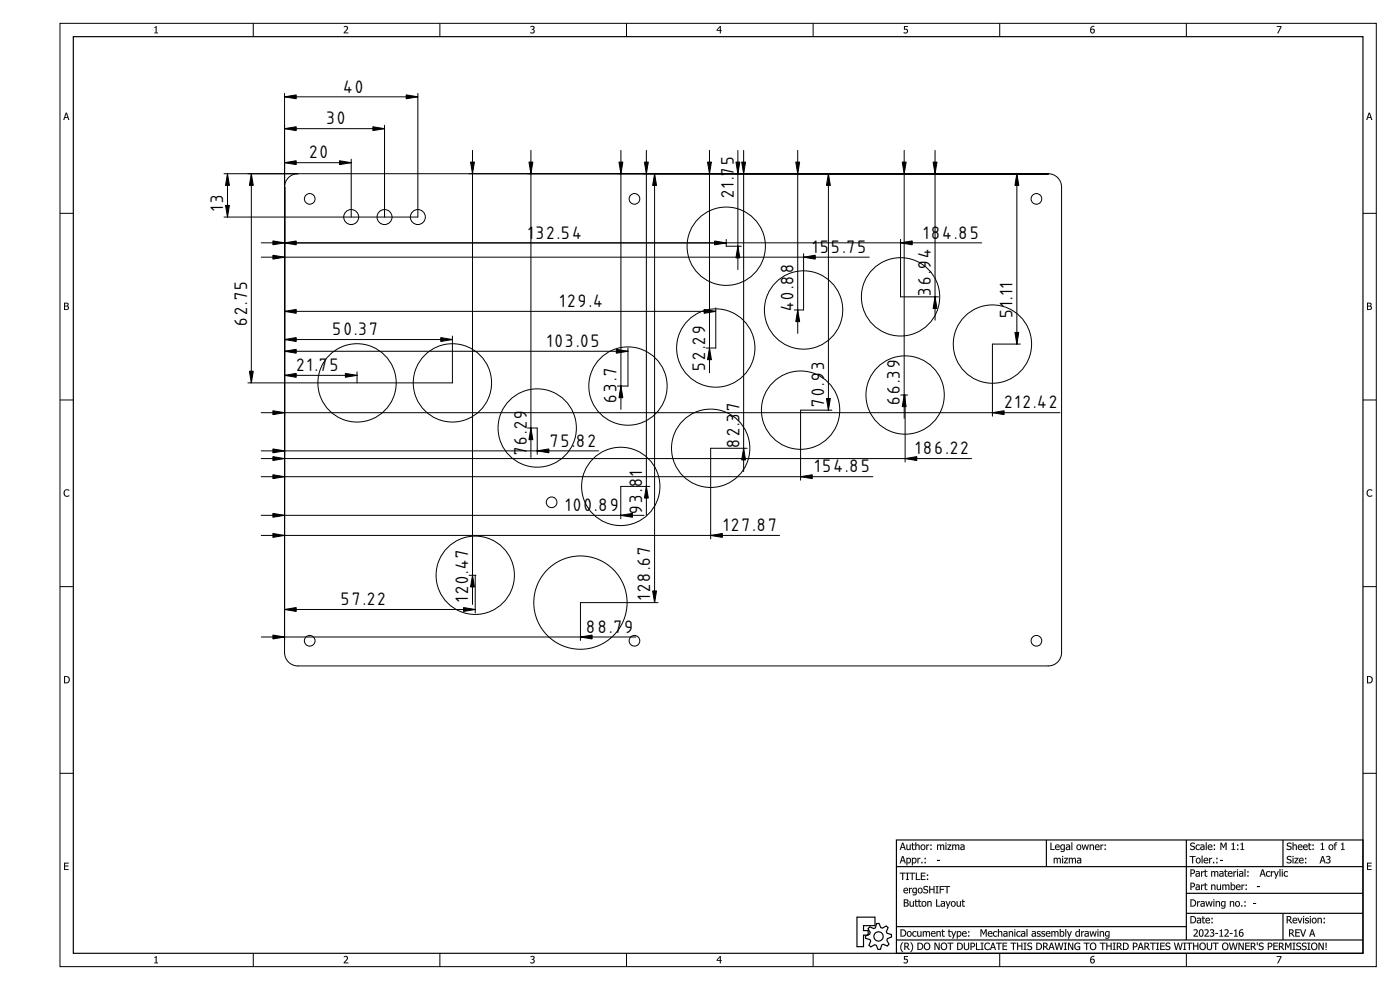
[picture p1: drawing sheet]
<svg xmlns="http://www.w3.org/2000/svg" width="420mm" height="297mm" viewBox="0 0 420 297" stroke-linecap="round" stroke-linejoin="round" font-family="sans-serif">
<defs><g id="words">
<g font-size="6.7">
<text x="103.1" y="27.8">40</text>
<text x="98" y="37.3">30</text>
<text x="92.8" y="47.5">20</text>
<text x="220.2" y="49.6" transform="rotate(-90 220.2 49.6)">5</text>
<text x="220.2" y="59.5" transform="rotate(-90 220.2 59.5)">21.7</text>
<text x="67" y="63.3" transform="rotate(-90 67 63.3)">13</text>
<text x="158.5" y="71.6">1</text>
<text x="160.8" y="71.6">32.54</text>
<text x="277.1" y="71.6">18</text>
<text x="282.9" y="71.6">4.85</text>
<text x="243.9" y="75.9">15</text>
<text x="249.5" y="75.9">5.75</text>
<text x="279.3" y="88.7" transform="rotate(-90 279.3 88.7)">36.94</text>
<text x="168" y="92.1">129.4</text>
<text x="238.1" y="93.3" transform="rotate(-90 238.1 93.3)">40.88</text>
<text x="303.9" y="95.5" transform="rotate(-90 303.9 95.5)">51.11</text>
<text x="74.2" y="97.9" transform="rotate(-90 74.2 97.9)">62.75</text>
<text x="99.8" y="100.6">50.37</text>
<text x="164.2" y="104.1">103.05</text>
<text x="89" y="111.4">21.75</text>
<text x="211.7" y="111.2" transform="rotate(-90 211.7 111.2)">52.29</text>
<text x="185.1" y="120.8" transform="rotate(-90 185.1 120.8)">63.7</text>
<text x="221.9" y="123.3" transform="rotate(-90 221.9 123.3)">7</text>
<text x="247.3" y="122.1" transform="rotate(-90 247.3 122.1)">70.93</text>
<text x="270.1" y="121.6" transform="rotate(-90 270.1 121.6)">66.39</text>
<text x="301.5" y="122.5">212.42</text>
<text x="158.1" y="136.6" transform="rotate(-90 158.1 136.6)">7</text>
<text x="158.1" y="133.4" transform="rotate(-90 158.1 133.4)">6.29</text>
<text x="165.1" y="134">75.82</text>
<text x="221.9" y="134.4" transform="rotate(-90 221.9 134.4)">82.3</text>
<text x="274.7" y="136.3">186.22</text>
<text x="192.7" y="142.8" transform="rotate(-90 192.7 142.8)">1</text>
<text x="244.6" y="141.7">154.85</text>
<text x="169.7" y="153.3">100.89</text>
<text x="192.7" y="154.1" transform="rotate(-90 192.7 154.1)">93.8</text>
<text x="217.2" y="159.4">127.87</text>
<text x="195.2" y="180" transform="rotate(-90 195.2 180)">128.67</text>
<text x="102.3" y="181.6">57.22</text>
<text x="140.5" y="180.7" transform="rotate(-90 140.5 180.7)">120.47</text>
<text x="175.9" y="189.8">88.79</text>
</g>
</g></defs>
<g fill="none" stroke="#000" stroke-width=".3">
<path d="M18 7h395v283h-395zM76 7v4M132 7v4M188 7v4M244 7v4M300 7v4M356 7v4M18 64h4M409 64h4M18 120h4M409 120h4M18 176h4"/>
<path d="M409 176h4M18 232h4M409 232h4M76 286v4M132 286v4M188 286v4M244 286v4M300 286v4M356 286v4"/>
</g>
<g fill="#000">
<path d="M46.3 8.1l.7-.3v2h.4v.2h-1.1v-.2h.4v-1.5h-.4zM103.2 7.9a.8 .8 0 0 1 1.2 .3 .8 .8 0 0 1-.5 1.1l-.5 .5h1.1v.2h-1.3v-.3l.6-.7a.52 .52 0 0 0 .3-.8 .52 .52 0 0 0-.9 0zM159.2 7.9a.63 .63 0 0 1 1-.1 .63 .63 0 0 1-.2 1 .66 .66 0 0 1 .2 1.1 .66 .66 0 0 1-1-.3 .52 .52 0 0 0 .8 .2 .52 .52 0 0 0-.1-.8l-.3-.1v-.2a.4 .4 0 0 0 .4-.3 .4 .4 0 0 0-.2-.5 .4 .4 0 0 0-.5 .3zM271.3 7.8h1.2v.3h-.9v.6a.76 .76 0 0 1 .9 .9 .76 .76 0 0 1-1.3 .3v-.3a.54 .54 0 0 0 .8 .2 .54 .54 0 0 0 .1-.8 .54 .54 0 0 0-.8-.1zM383.2 7.8h1.4l-1 2.2h-.3l1-1.9h-1.1zM19.4 147.1l.9-.3 .5 .2v.3a.81 .81 0 0 0-1.2 .1 .81 .81 0 0 0 0 1.1 .81 .81 0 0 0 1.2 0v.4a1.13 1.13 0 0 1-1.6-.3 1.13 1.13 0 0 1 .2-1.5zM410.4 147.1l.9-.3 .5 .2v.3a.81 .81 0 0 0-1.1 .1 .81 .81 0 0 0 0 1.1 .81 .81 0 0 0 1.1 0v.4a1.13 1.13 0 0 1-1.5-.3 1.13 1.13 0 0 1 .1-1.5zM281.2 257.9h.8v.3h-.8zM366.2 257.9h.8v.3h-.8zM19.2 258.8h1.4v.3h-1.1v.6h1v.3h-1v.8h1.1v.2h-1.4zM376.2 270.9h.8v.3h-.8zM377.2 265.9h.8v.3h-.8z"/>
<path d="M410.3 258.8h1.3v.3h-1v.6h1v.3h-1v.8h1v.2h-1.3zM46.3 287.1l.7-.3v2h.4v.2h-1.1v-.2h.4v-1.5h-.4zM103.2 286.9a.8 .8 0 0 1 1.2 .4 .8 .8 0 0 1-.5 1.1l-.5 .4h1.1v.2h-1.3v-.3l.6-.7a.52 .52 0 0 0 .3-.8 .52 .52 0 0 0-.9 0zM159.2 286.9a.63 .63 0 0 1 1 0 .63 .63 0 0 1-.2 .9 .66 .66 0 0 1 .2 1.2 .66 .66 0 0 1-1-.4 .52 .52 0 0 0 .8 .2 .52 .52 0 0 0-.1-.8h-.3v-.3a.4 .4 0 0 0 .4-.3 .4 .4 0 0 0-.2-.5 .4 .4 0 0 0-.5 .3zM271.3 286.8h1.2v.3h-.9v.6a.76 .76 0 0 1 .9 .9 .76 .76 0 0 1-1.3 .4v-.4a.54 .54 0 0 0 .8 .2 .54 .54 0 0 0 .1-.8 .54 .54 0 0 0-.8 0zM383.2 286.8h1.4l-1 2.2h-.3l1-1.9h-1.1z"/>
<path d="M46.3 8.1l.7-.3v2h.4v.2h-1.1v-.2h.4v-1.5h-.4zM46.3 8.1v.2h.4v1.5h-.4v.2h1.1v-.2h-.4v-2z"/>
<path d="M103.2 7.9l.3-.1a.66 .66 0 0 1 .8 .2 .66 .66 0 0 1 0 .8l-.9 1 1.1-.1v.3h-1.3v-.3l.9-1.3-.2-.4-.7 .2zM103.2 7.9v.3l.6-.2 .3 .4-.9 1.3v.3h1.3v-.2h-1.1l.9-1v-.7l-.3-.3z"/>
<path d="M159.2 7.9l.3-.1a.57 .57 0 0 1 .8 .2 .57 .57 0 0 1-.3 .8l.5 .4-.2 .7-.5 .2-.7-.2v-.3l.8 .2 .3-.5-.2-.3h-.4v-.3l.4-.1 .1-.4-.3-.2-.6 .2zM159.2 7.9v.3l.4-.2a.38 .38 0 0 1 .6 .4 .38 .38 0 0 1-.6 .3v.2a.47 .47 0 0 1 .6 .6 .47 .47 0 0 1-.8 .2l-.2-.1v.3l.7 .1 .5-.4v-.5l-.4-.3 .4-.6-.4-.4z"/>
<path d="M216.1 7.8h.2v1.2h.3v.3h-.3v.7h-.3v-.7h-.9v-.4zM216 8.2l-.7 .8h.7z"/>
<path d="M216.1 7.8h.2v1.2h.3v.3h-.3v.7h-.3v-.7h-.9v-.4zM216.1 7.8l-1 1.1v.4l1-.1-.1 .8h.3v-.8l.3 .1v-.3h-.3v-1.2zM216 8.2l-.7 .8h.7zM216.1 8.1v.9h-.8z"/>
<path d="M271.3 7.8h1.2v.3h-.9l.1 .5a.76 .76 0 0 1 .8 1.1 .76 .76 0 0 1-1.3 .2v-.3l.7 .2 .3-.3a.53 .53 0 0 0-.3-.6 .53 .53 0 0 0-.6 .1zM271.3 7.8v1.1h.7l.2 .4-.2 .4-.8-.1v.3l.9 .1 .4-.4v-.6l-.4-.3h-.5v-.6h.9v-.3z"/>
<path d="M327.5 8l.8-.2v.3a.65 .65 0 0 0-.8 .7 .71 .71 0 0 1 1 .3 .71 .71 0 0 1-.6 .9 .71 .71 0 0 1-.7-.8zM327.4 9.3a.45 .45 0 0 0 .9 0 .45 .45 0 0 0-.9 0z"/>
<path d="M327.5 8l.9-.2-.1 .3a.63 .63 0 0 0-.8 .7 .71 .71 0 0 1 1 0 .71 .71 0 0 1-.1 1l-.7 .2-.4-.3-.1-1zM327.4 8.1a1.06 1.06 0 0 0-.3 1.2 1.06 1.06 0 0 0 1 .7l.4-.4v-.6l-.4-.4-.7 .2 .2-.6 .8-.1v-.3zM327.4 9.2a.45 .45 0 0 0 .9 0 .45 .45 0 0 0-.9 0zM327.4 9.3a.45 .45 0 0 1 .9 0 .45 .45 0 0 1-.9 0z"/>
<path d="M383.2 7.8h1.4l-1 2.2h-.3l1-1.9h-1.1zM383.2 7.8v.3h1.1l-1 1.9h.3l1-2.2z"/>
<path d="M19.7 33.8h.4l.7 2.2h-.3l-.2-.6h-.8l-.2 .6h-.3zM19.7 33.8l-.7 2.2h.3l.2-.6h.8l.2 .6h.3l-.7-2.2zM19.9 34.1l-.3 1h.6zM19.9 34.1l.4 1.1h-.8z"/>
<path d="M19.7 33.8h.4l.7 2.2h-.3l-.2-.6h-.8l-.2 .6h-.3zM19.9 34.1l-.3 1h.6z"/>
<path d="M410.8 33.8h.3l.8 2.2h-.4l-.1-.6h-.9l-.2 .6h-.3zM410.8 33.8l-.8 2.2h.3l.2-.6h.9l.2 .6h.3l-.8-2.2zM410.9 34.1l-.3 1h.7zM410.9 34.1l.4 1.1h-.7z"/>
<path d="M410.8 33.8h.3l.8 2.2h-.3l-.2-.6h-.9l-.2 .6h-.3zM410.9 34.1l-.3 1h.7z"/>
<path d="M19.2 90.8h.6a.54 .54 0 0 1 .7 .3 .54 .54 0 0 1-.2 .7 .65 .65 0 0 1 .3 .8 .65 .65 0 0 1-.8 .4h-.6zM19.5 91.1v.6h.3a.35 .35 0 0 0 .5-.3 .35 .35 0 0 0-.5-.3zM19.5 92v.8h.2a.44 .44 0 0 0 .7-.4 .44 .44 0 0 0-.6-.4z"/>
<path d="M19.2 90.8h1l.4 .3v.4l-.3 .3 .3 .2 .1 .5-.3 .4-1.2 .1zM19.2 90.8v2.2h1l.5-.5-.1-.5-.3-.2 .2-.2v-.5l-.4-.2zM19.5 91.1v.6l.8-.2-.1-.4zM19.5 91.1h.7v.5l-.7 .1zM19.5 92v.8l.9-.3-.2-.5zM19.5 91.9l.8 .2v.5l-.8 .2z"/>
<path d="M410.3 90.8h.5a.54 .54 0 0 1 .8 .3 .54 .54 0 0 1-.3 .7 .65 .65 0 0 1 .4 .8 .65 .65 0 0 1-.8 .4h-.6zM410.6 91.1v.6h.3a.35 .35 0 0 0 .4-.3 .35 .35 0 0 0-.5-.3zM410.6 92v.8h.2a.44 .44 0 0 0 .6-.4 .44 .44 0 0 0-.5-.4z"/>
<path d="M410.2 90.8h.6a.55 .55 0 0 1 .8 .2 .55 .55 0 0 1-.3 .8 .59 .59 0 0 1 .5 .5 .59 .59 0 0 1-.3 .5l-1.3 .2zM410.3 90.8v2.2h1l.4-.5-.1-.5-.3-.2 .3-.2v-.5l-.4-.3zM410.6 91.1v.6l.7-.2-.1-.4zM410.5 91.1h.7l.1 .5-.8 .1zM410.6 92v.8l.8-.3-.1-.5zM410.5 91.9l.9 .2v.5l-.9 .2z"/>
<path d="M19.4 147.1l.7-.3 .7 .2v.3l-1-.2-.4 .6 .1 .6 .3 .4 .5 .1 .5-.3v.4l-.3 .1a1.07 1.07 0 0 1-1.2-.3 1.07 1.07 0 0 1-.1-1.3zM19.4 147.1l-.3 .8 .3 .9 .7 .2 .7-.1v-.4l-.6 .3-.5-.1-.3-.8 .3-.7 .5-.2 .6 .3v-.3l-.7-.2z"/>
<path d="M410.4 147.1l.7-.3 .7 .2v.3l-.9-.2-.4 .6a.76 .76 0 0 0 .1 .8 .76 .76 0 0 0 .8 .3l.4-.3v.4l-.6 .2-.5-.1-.4-.4-.2-.8zM410.4 147.1l-.2 .8 .2 .9 .7 .2 .7-.1v-.4l-.6 .3-.5-.1-.3-.8 .3-.7 .5-.2 .6 .3v-.3l-.7-.2z"/>
<path d="M19.2 202.8h.5a1.1 1.1 0 0 1 1.2 1.1 1.1 1.1 0 0 1-1.2 1.1h-.5zM19.5 203.1v1.7a.88 .88 0 0 0 1.1-.9 .88 .88 0 0 0-1.1-.8z"/>
<path d="M19.2 202.8l1.2 .1 .4 .5a1.1 1.1 0 0 1 0 1.2 1.1 1.1 0 0 1-1.1 .4h-.5zM19.2 202.8v2.2l1.3-.2 .4-.7-.2-.9-.5-.3zM19.5 203.1v1.7l.7-.1 .4-.4a.87 .87 0 0 0-.1-.9 .87 .87 0 0 0-1-.3zM19.5 203.1h.7l.4 .4v.7l-.4 .5-.7 .1z"/>
<path d="M410.3 202.8h.5a1.1 1.1 0 0 1 1.2 1.1 1.1 1.1 0 0 1-1.2 1.1h-.5zM410.6 203.1v1.7a.88 .88 0 0 0 1.1-.9 .88 .88 0 0 0-1.1-.8z"/>
<path d="M410.2 202.8l1 .1a1.11 1.11 0 0 1 .8 1.3 1.11 1.11 0 0 1-1.2 .8h-.6zM410.3 202.8v2.2l1.2-.2 .4-.5v-.9l-.5-.4zM410.6 203.1v1.7l.6-.1 .4-.4a.85 .85 0 0 0-.5-1.2zM410.5 203.1h.7l.4 .4 .1 .7-.4 .5-.8 .1z"/>
<path d="M270.7 252.8h.4l.8 2.2h-.4l-.2-.6h-.8l-.2 .6h-.3zM270.7 252.8l-.7 2.2h.3l.2-.6h.8l.2 .6h.3l-.7-2.2zM270.9 253.1l-.3 1.1h.7zM270.9 253.1l.4 1.1h-.7zM272 253.4h.3v1.1l.3 .3 .4-.2v-1.2h.3v1.6h-.3v-.2l-.5 .3-.3-.2zM272 253.4l.2 1.5 .5 .1 .3-.2v.2h.3v-1.6h-.3v1.2l-.4 .2-.3-.2v-1.2zM273.7 252.9h.3v.5h.5v.2h-.5v1l.5 .2v.2l-.7-.2-.1-1.2h-.2zM273.7 252.9l-.2 .7h.2v.9a.53 .53 0 0 0 .8 .5v-.2l-.5-.1v-1.1h.5v-.2h-.5v-.5zM274.7 252.7h.3v.9l.2-.2a.53 .53 0 0 1 .6 0 .53 .53 0 0 1 .2 .6v1h-.3v-1.3l-.3-.1-.4 .2v1.2h-.3zM274.7 252.7v2.3h.3v-1.2l.4-.2 .3 .2v1.2h.3v-1a.55 .55 0 0 0-.4-.6 .55 .55 0 0 0-.6 .2v-.9zM276.1 254.2a.81 .81 0 0 1 1.6 0 .81 .81 0 0 1-1.6 0zM276.5 253.6a.82 .82 0 0 0-.1 1.1 .82 .82 0 0 0 1.1 .1 .88 .88 0 0 0 .1-.9 .88 .88 0 0 0-.8-.5zM276.7 253.7v1l.5 .1 .2-.4-.1-.7zM276.6 253.7a.54 .54 0 0 1 .9 .5 .54 .54 0 0 1-.9 .5zM278 253.4h.3v.2l.6-.2v.3l-.6 .2v1.1h-.3zM278 253.4v1.6h.3v-1.1l.6-.2v-.3l-.6 .3v-.3zM279.2 253.4h.4v.4h-.4zM279.2 253.4v.4h.4v-.4zM279.2 254.6h.4v.4h-.4zM279.2 254.6v.4h.4v-.4z"/>
<path d="M270.7 256.8h.4l.8 2.2h-.4l-.2-.6h-.8l-.2 .6h-.3zM270.7 256.8l-.7 2.2h.3l.2-.6h.8l.2 .6h.3l-.7-2.2zM270.9 257.1l-.3 1.1h.7zM270.9 257.1l.4 1.1h-.7zM272 257.4h.3v.2l.2-.2a.63 .63 0 0 1 .7 .1 .63 .63 0 0 1 .2 .7 .73 .73 0 0 1-.3 .7 .73 .73 0 0 1-.8 0v.7h-.3zM272 257.4v2.2h.3v-.7l.2 .1a.86 .86 0 0 0 .9-.4 .86 .86 0 0 0-.2-1l-.4-.2-.5 .2v-.2zM272.3 257.8v.9l.5 .1 .3-.4-.1-.6-.3-.2zM272.3 257.8a.57 .57 0 0 1 .9 .5 .57 .57 0 0 1-.9 .4zM273.7 257.4h.3v.2l.2-.2a.63 .63 0 0 1 .7 .1 .63 .63 0 0 1 .2 .7 .73 .73 0 0 1-.3 .7 .73 .73 0 0 1-.8 0v.7h-.3zM273.7 257.4v2.2h.3l-.1-.7 .3 .1a.86 .86 0 0 0 .8-.4 .86 .86 0 0 0-.1-1l-.4-.2-.6 .2 .1-.2zM274 257.8v.9l.5 .1 .2-.4v-.6l-.3-.2zM273.9 257.8a.57 .57 0 0 1 .9 .5 .57 .57 0 0 1-.8 .4zM275.3 257.4h.3v.2l.6-.2v.3l-.6 .2v1.1h-.3zM275.3 257.4v1.6h.3v-1.1l.6-.2v-.3l-.6 .3v-.3zM276.5 258.6h.4v.4h-.4zM276.5 258.6v.4h.4v-.4zM277.5 257.4h.4v.4h-.4zM277.5 257.4v.4h.3v-.4zM277.5 258.6h.4v.4h-.4zM277.5 258.6v.4h.3v-.4z"/>
<path d="M270.7 252.8h.4l.7 2.2h-.3l-.2-.6h-.8l-.2 .6h-.3zM270.9 253.1l-.3 1.1h.7zM272 253.4h.3v1.2l.3 .2 .4-.2v-1.2h.3v1.6h-.3v-.2l-.5 .3-.3-.2zM273.7 252.9h.3v.5h.5v.2h-.5v1.1l.5 .1a.41 .41 0 0 1-.5 .3 .41 .41 0 0 1-.3-.6v-.9h-.2zM274.7 252.7h.3v.9a.56 .56 0 0 1 .6-.2 .56 .56 0 0 1 .4 .6v1h-.3v-1.2l-.3-.2-.4 .2v1.2h-.3zM276.5 253.6a.78 .78 0 0 1 1.1 .1 .78 .78 0 0 1-.2 1.1 .78 .78 0 0 1-1.1-.1zM276.7 253.7a.55 .55 0 0 0-.1 .8 .55 .55 0 0 0 .8 .1 .56 .56 0 0 0 0-.8 .56 .56 0 0 0-.7-.1zM278 253.4h.3v.2l.6-.2v.3l-.6 .2v1.1h-.3zM279.2 253.4h.4v.4h-.4zM279.2 254.6h.4v.4h-.4z"/>
<path d="M270.7 256.8h.4l.7 2.2h-.3l-.2-.6h-.8l-.2 .6h-.3zM270.9 257.1l-.3 1.1h.7zM272 257.4l.3 .2a.74 .74 0 0 1 1 0 .74 .74 0 0 1 0 1 .68 .68 0 0 1-1 .3v.7h-.3zM272.3 257.8v.9a.55 .55 0 0 0 .8-.4 .55 .55 0 0 0-.7-.6zM273.7 257.4l.3 .2a.74 .74 0 0 1 1 0 .74 .74 0 0 1 0 1 .68 .68 0 0 1-1 .3v.7h-.3zM274 257.8v.9a.55 .55 0 0 0 .8-.4 .55 .55 0 0 0-.7-.6zM275.3 257.4h.3v.2l.6-.2v.3l-.6 .2v1.1h-.3zM276.5 258.6h.4v.4h-.4zM277.5 257.4h.3v.4h-.3zM277.5 258.6h.3v.4h-.3z"/>
<path d="M281.1 257.9h.9v.3h-.9zM281.2 257.9v.3h.8v-.3z"/>
<path d="M281.2 253.4h.3v.2l.6-.3 .3 .3 .3-.3 .5 .1 .2 .4v1.2h-.3l-.1-1.2-.2-.2-.4 .2v1.2h-.3v-1.2l-.2-.2-.4 .2v1.2h-.3zM281.2 253.4v1.6h.3v-1.2l.4-.2 .2 .2 .1 1.2h.2v-1.2l.4-.2 .3 .2v1.2h.3l-.3-1.6h-.3l-.4 .3-.3-.3-.6 .2v-.2zM283.7 253.4h.3v1.6h-.3zM283.8 253.4v1.6h.2v-1.6zM283.7 252.8h.4v.3h-.4zM283.7 252.8v.3h.3v-.3zM284.3 253.4h1.2l-.9 1.4h.9v.2h-1.2l.9-1.4h-.9zM284.3 253.4v.2h.9l-.9 1.4h1.2v-.2h-.9l.9-1.4zM285.8 253.4h.3v.2l.5-.3 .3 .3 .4-.3 .4 .1 .2 .4v1.2h-.3v-1.2l-.3-.2-.3 .2v1.2h-.3v-1.2l-.3-.2-.4 .2 .1 1.2h-.3zM285.8 253.4v1.6h.2v-1.2l.4-.2 .3 .2v1.2h.3v-1.2l.3-.2 .3 .2v1.2h.3l-.1-1.5-.5-.1-.4 .2a.5 .5 0 0 0-.9 0v-.2zM288.5 254.4v.3l.7-.1v-.4zM288.5 254.3l.7-.1v.4a.38 .38 0 0 1-.5 .3 .38 .38 0 0 1-.2-.6zM288.3 253.4h.8l.3 .2 .1 1.4h-.3v-.1l-.2 .1a.53 .53 0 0 1-.7-.1 .53 .53 0 0 1-.1-.6l1-.3-.2-.4-.7 .1zM288.3 253.4v.3l.7-.1 .2 .4a.67 .67 0 0 0-.8 .1 .67 .67 0 0 0-.1 .8l.6 .2 .3-.3v.2h.3l-.1-1.4z"/>
<path d="M281.2 253.4h.3v.2a.51 .51 0 0 1 .9 0l.3-.2 .5 .1 .2 1.5h-.3v-.9a.34 .34 0 0 0-.3-.5 .34 .34 0 0 0-.4 .4v1h-.2l-.1-1.2-.2-.2-.4 .2v1.2h-.3zM283.8 253.4h.2v1.6h-.2zM283.7 252.8h.3v.3h-.3zM284.3 253.4h1.2l-.9 1.4h.9v.2h-1.2l.9-1.4h-.9zM285.8 253.4h.2v.2a.51 .51 0 0 1 .9 0l.4-.2 .5 .1 .1 1.5h-.3v-.9a.34 .34 0 0 0-.2-.5 .34 .34 0 0 0-.4 .4v1h-.3v-1.2l-.3-.2-.4 .2v1.2h-.2zM288.5 254.3a.37 .37 0 0 0 .2 .5 .37 .37 0 0 0 .5-.2v-.4zM288.3 253.4l1.1 .2 .1 1.4-.3-.1a.59 .59 0 0 1-.8 .1 .59 .59 0 0 1-.2-.8 .59 .59 0 0 1 .8-.2h.2l-.1-.3h-.8z"/>
<path d="M315.3 252.8h.2v2h1v.2h-1.2zM316.8 253.6a.7 .7 0 0 1 .9-.2 .7 .7 0 0 1 .3 .8h-1.1a.65 .65 0 0 0 .4 .6 .65 .65 0 0 0 .7-.2v.3a.9 .9 0 0 1-1.2-.1 .9 .9 0 0 1 0-1.2zM317 253.7l-.1 .3h.9l-.3-.4zM318.6 253.7a.54 .54 0 0 0-.1 .8 .54 .54 0 0 0 .8 .1v-.9zM318.4 253.6l.3-.2h.9v1.4a.81 .81 0 0 1-1.3 .8l.1-.3a.57 .57 0 0 0 .6 .1 .57 .57 0 0 0 .3-.6 .76 .76 0 0 1-1.1-.2 .76 .76 0 0 1 .2-1zM320.2 254.3a.37 .37 0 0 0 .2 .5 .37 .37 0 0 0 .5-.2v-.4zM320 253.4l1.1 .2 .1 1.4-.3-.1a.59 .59 0 0 1-.8 .1 .59 .59 0 0 1-.2-.8 .59 .59 0 0 1 .8-.2h.2l-.1-.3h-.8zM321.5 252.7h.3v2.3h-.3zM323.2 253.6a.78 .78 0 0 1 1.1 .1 .78 .78 0 0 1-.1 1.1 .78 .78 0 0 1-1.1-.1zM323.4 253.7a.55 .55 0 0 0 0 .8 .55 .55 0 0 0 .8 .1 .56 .56 0 0 0 0-.8 .56 .56 0 0 0-.8-.1zM324.6 253.4h.3l.3 1.3 .4-1.3h.2l.4 1.3 .3-1.3h.3l-.4 1.6h-.3l-.4-1.2-.4 1.2h-.2zM327 253.4h.3v.2a.56 .56 0 0 1 .6-.2 .56 .56 0 0 1 .4 .6v1h-.3v-1.2l-.3-.2-.4 .2v1.2h-.3zM328.8 253.6a.7 .7 0 0 1 .9-.2 .7 .7 0 0 1 .3 .8h-1.1a.65 .65 0 0 0 .4 .6 .65 .65 0 0 0 .7-.2v.3a.9 .9 0 0 1-1.2-.1 .9 .9 0 0 1 0-1.2zM329 253.7l-.1 .3h.8l-.2-.4zM330.3 253.4h.2v.2l.6-.2v.3l-.6 .2v1.1h-.2zM331.5 253.4h.4v.4h-.4zM331.5 254.6h.4v.4h-.4z"/>
<path d="M315.2 252.8h.4l-.1 2h1v.2h-1.3zM315.3 252.8v2.2h1.2v-.2h-1v-2zM316.8 253.6l.6-.3 .5 .2 .1 .8h-1.1l.3 .5 .8-.2v.3l-.6 .2-.6-.2-.2-.7zM316.8 253.6a.86 .86 0 0 0-.1 1 .86 .86 0 0 0 .9 .4l.4-.1v-.3l-.7 .2-.4-.6h1.1v-.4l-.4-.4zM317 253.7l-.1 .3h.9l-.3-.4zM317 253.7l.5-.1 .3 .4h-.9zM318.6 253.8v.8h.7v-.9zM318.6 253.7h.7v.9a.56 .56 0 0 1-.8-.1 .56 .56 0 0 1 .1-.8zM318.4 253.6l.3-.3 .9 .1v1.4a.86 .86 0 0 1-1.3 .8v-.3h.9l.1-.5-.5 .2-.5-.2-.1-.6zM318.4 253.6a.79 .79 0 0 0-.2 .9 .79 .79 0 0 0 .9 .5l.2-.2a.55 .55 0 0 1-.3 .6 .55 .55 0 0 1-.6-.1l-.1 .3 .9-.1 .3-.7 .1-1.4zM320.2 254.4v.3l.7-.1v-.4zM320.2 254.3l.7-.1v.4a.38 .38 0 0 1-.5 .3 .38 .38 0 0 1-.2-.6zM320 253.4h.8l.3 .2 .1 1.4h-.3v-.1l-.2 .1a.53 .53 0 0 1-.7-.1 .53 .53 0 0 1-.1-.6l1-.3-.3-.4-.6 .1zM320 253.4v.3l.7-.1 .2 .4a.67 .67 0 0 0-.8 .1 .67 .67 0 0 0-.1 .8l.5 .2 .4-.3v.2h.3l-.2-1.4zM321.5 252.7h.3v2.3h-.3zM321.5 252.7v2.3h.3v-2.3zM322.9 254.2a.82 .82 0 0 1 1.6 0 .82 .82 0 0 1-1.6 0zM323.3 253.6a.82 .82 0 0 0-.1 1.1 .82 .82 0 0 0 1.1 .1 .88 .88 0 0 0 .1-.9 .88 .88 0 0 0-.8-.5zM323.5 253.7a.57 .57 0 0 0-.1 .8 .57 .57 0 0 0 .7 .2v-1zM323.2 254.2a.54 .54 0 0 1 1 0 .54 .54 0 0 1-1 0zM324.6 253.4h.3l.3 1.3 .4-1.3h.2l.4 1.3 .3-1.3h.3l-.4 1.6h-.3l-.4-1.2-.4 1.2h-.3zM324.6 253.4l.5 1.6h.2l.4-1.3 .4 1.3h.3l.4-1.6h-.3l-.3 1.3-.4-1.3h-.2l-.4 1.3-.3-1.3zM327 253.4h.3v.2l.2-.2a.53 .53 0 0 1 .6 0 .53 .53 0 0 1 .2 .6v1h-.3v-1.1l-.3-.3-.4 .2v1.2h-.3zM327 253.4v1.6h.3v-1.2a.41 .41 0 0 1 .5-.2 .41 .41 0 0 1 .2 .5v.9h.3v-1a.55 .55 0 0 0-.4-.6 .55 .55 0 0 0-.6 .2v-.2zM328.8 253.6l.5-.3 .5 .2 .2 .8h-1.1l.3 .5 .8-.2a.74 .74 0 0 1-.9 .5 .74 .74 0 0 1-.5-.9zM328.8 253.6a.86 .86 0 0 0-.2 1 .86 .86 0 0 0 1 .4l.4-.1v-.3l-.8 .2-.4-.6h1.2l-.1-.4-.3-.4zM329 253.7l-.1 .3h.8l-.2-.4zM329 253.7l.5-.1 .2 .4h-.9zM330.3 253.4h.3l-.1 .2 .7-.2v.3l-.7 .2 .1 1.1h-.3zM330.3 253.4v1.6h.2v-1.1l.6-.2v-.3l-.6 .3v-.3zM331.5 253.4h.4v.4h-.4zM331.5 253.4v.4h.4v-.4zM331.5 254.6h.4v.4h-.4zM331.5 254.6v.4h.4v-.4z"/>
<path d="M316.2 257.4h.3v.2l.6-.3 .3 .3 .3-.3 .5 .1 .2 .4v1.2h-.3v-1.2l-.3-.2-.4 .2 .1 1.2h-.4v-1.2l-.2-.2-.4 .2v1.2h-.3zM316.2 257.4v1.6h.3v-1.2l.4-.2 .3 .2v1.2h.2v-1.2l.4-.2 .3 .2v1.2h.3l-.3-1.6h-.3l-.4 .3-.3-.3-.6 .2v-.2zM318.7 257.4h.3v1.6h-.3zM318.8 257.4v1.6h.2v-1.6zM318.7 256.8h.4v.3h-.4zM318.7 256.8v.3h.4v-.3zM319.3 257.4h1.2l-.9 1.4h.9v.2h-1.2l.9-1.4h-.9zM319.3 257.4v.2h.9l-.9 1.4h1.2v-.2h-.9l.9-1.4zM320.8 257.4h.3l-.1 .2a.52 .52 0 0 1 .9 0l.5-.3 .4 .3 .1 1.4h-.3v-1.2l-.2-.2-.4 .2v1.2h-.3v-1.2l-.3-.2-.4 .2 .1 1.2h-.3zM320.8 257.4v1.6h.2v-1.2l.4-.2 .3 .2v1.2h.3v-1.2l.4-.2 .2 .2v1.2h.3l-.1-1.5-.5-.1-.4 .2a.5 .5 0 0 0-.9 0v-.2zM323.5 258.4v.3l.7-.1v-.4zM323.5 258.3l.7-.1v.4a.38 .38 0 0 1-.5 .3 .38 .38 0 0 1-.2-.6zM323.3 257.4h.8l.3 .2 .1 1.4h-.3v-.1l-.2 .1a.53 .53 0 0 1-.7-.1 .53 .53 0 0 1-.1-.6l1-.3-.2-.4-.7 .1zM323.3 257.4v.3l.7-.1 .2 .4a.67 .67 0 0 0-.8 .1 .67 .67 0 0 0-.1 .8l.6 .2 .3-.3v.2h.3l-.1-1.4z"/>
<path d="M316.2 257.4h.3v.2a.51 .51 0 0 1 .9 0l.4-.2 .4 .1 .2 1.5h-.3v-.9a.34 .34 0 0 0-.3-.5 .34 .34 0 0 0-.4 .4v1h-.2l-.1-1.2-.2-.2-.4 .2v1.2h-.3zM318.8 257.4h.2v1.6h-.2zM318.7 256.8h.4v.3h-.4zM319.3 257.4h1.2l-.9 1.4h.9v.2h-1.2l.9-1.4h-.9zM320.8 257.4h.2v.2a.51 .51 0 0 1 .9 0l.4-.2 .5 .1 .1 1.5h-.3v-.9a.34 .34 0 0 0-.2-.5 .34 .34 0 0 0-.4 .4v1h-.3v-1.2l-.3-.2-.4 .2v1.2h-.2zM323.5 258.3a.37 .37 0 0 0 .2 .5 .37 .37 0 0 0 .5-.2v-.4zM323.3 257.4l1.1 .2 .1 1.4-.3-.1a.59 .59 0 0 1-.8 .1 .59 .59 0 0 1-.2-.8 .59 .59 0 0 1 .8-.2h.2l-.1-.3h-.8z"/>
<path d="M357 256.8h1.8v.3h-.7v1.9h-.3v-1.9h-.8zM357 256.8v.3h.8v1.9h.3l-.1-1.9h.8v-.3zM358.7 258.2a.85 .85 0 0 1 1.7 0 .85 .85 0 0 1-1.7 0zM359.1 257.6a.82 .82 0 0 0-.1 1.1 .82 .82 0 0 0 1.1 .1l.2-.6-.2-.6-.5-.2zM359.3 257.7a.57 .57 0 0 0-.1 .8 .57 .57 0 0 0 .7 .2v-1zM359.3 257.7a.54 .54 0 0 1 .8 .5 .54 .54 0 0 1-.8 .5zM360.6 256.7h.3v2.3h-.3zM360.6 256.7v2.3h.3v-2.3zM361.4 257.6l.5-.3 .5 .2 .2 .8h-1.1l.3 .5 .8-.2v.3l-.6 .2-.6-.2-.2-.7zM361.4 257.6a.86 .86 0 0 0-.1 1 .86 .86 0 0 0 .9 .4l.4-.1v-.3l-.7 .2-.4-.6h1.1v-.4l-.4-.4zM361.6 257.7l-.1 .3h.8l-.2-.4zM361.6 257.7l.5-.1 .3 .4h-.9zM362.9 257.4h.3v.2l.6-.2v.3l-.6 .2v1.1h-.3zM362.9 257.4v1.6h.3l-.1-1.1 .7-.2v-.3l-.7 .3 .1-.3zM364 258.6h.4v.4h-.4zM364 258.6v.4h.4v-.4zM365 257.4h.4v.4h-.4zM365 257.4v.4h.4v-.4zM365 258.6h.4v.4h-.4zM365 258.6v.4h.4v-.4z"/>
<path d="M357 256.8h1.8v.3h-.7v1.9h-.3v-1.9h-.8zM359.1 257.6a.78 .78 0 0 1 1.1 .1 .78 .78 0 0 1-.1 1.1 .78 .78 0 0 1-1.1-.1zM359.3 257.7a.55 .55 0 0 0-.1 .8 .55 .55 0 0 0 .8 .1 .56 .56 0 0 0 0-.8 .56 .56 0 0 0-.7-.1zM360.6 256.7h.3v2.3h-.3zM361.4 257.6a.7 .7 0 0 1 .9-.2 .7 .7 0 0 1 .3 .8h-1.1a.65 .65 0 0 0 .4 .6 .65 .65 0 0 0 .7-.2v.3a.9 .9 0 0 1-1.2-.1 .9 .9 0 0 1 0-1.2zM361.6 257.7l-.1 .3h.8l-.2-.4zM362.9 257.4h.3v.2l.6-.2v.3l-.6 .2v1.1h-.3zM364 258.6h.4v.4h-.4zM365 257.4h.4v.4h-.4zM365 258.6h.4v.4h-.4z"/>
<path d="M357.4 253l.8-.2 .4 .1-.1 .4a.49 .49 0 0 0-.6-.3 .49 .49 0 0 0-.3 .7h.2a.72 .72 0 0 1 .8 .9 .72 .72 0 0 1-1.1 .4l-.3-.1v-.4a.6 .6 0 0 0 .6 .3 .6 .6 0 0 0 .5-.6 .86 .86 0 0 1-.9-.3 .86 .86 0 0 1 0-.9zM359 253.6l.1-.1a.55 .55 0 0 1 .9 .3 .59 .59 0 0 0-.8 0 .59 .59 0 0 0 0 .8 .59 .59 0 0 0 .8 0 .66 .66 0 0 1-.8 .5 .66 .66 0 0 1-.4-.9zM360.5 254.3a.37 .37 0 0 0 .2 .5 .37 .37 0 0 0 .5-.2v-.4zM360.3 253.4l1.1 .2 .1 1.4-.3-.1a.59 .59 0 0 1-.8 .1 .59 .59 0 0 1-.2-.8 .59 .59 0 0 1 .8-.2h.2l-.1-.3h-.8zM361.9 252.7h.2v2.3h-.2zM362.6 253.6a.7 .7 0 0 1 .9-.2 .7 .7 0 0 1 .4 .8h-1.2a.65 .65 0 0 0 .4 .6 .65 .65 0 0 0 .7-.2v.3a.9 .9 0 0 1-1.1-.1 .9 .9 0 0 1-.1-1.2zM362.9 253.7l-.2 .3h.9l-.2-.4zM364.3 253.4h.3v.4h-.3zM364.3 254.6h.3v.4h-.3z"/>
<path d="M357.4 253l1-.1 .1 .4a.48 .48 0 0 0-.6-.3 .48 .48 0 0 0-.3 .7l.4 .1a.7 .7 0 0 1 .6 1 .7 .7 0 0 1-1.1 .2l-.4-.1v-.4l.7 .3 .5-.3v-.3l-1.1-.4zM357.4 253l-.2 .4 .1 .4 .8 .3a.35 .35 0 0 1 .3 .4 .35 .35 0 0 1-.3 .3l-.9-.3v.4l.3 .1 .9-.1 .1-.8-.9-.4-.1-.3 .4-.4 .7 .3v-.4l-.7-.1zM359 253.6l.8-.2 .3 .1v.3l-.4-.2a.59 .59 0 0 0-.6 .7 .59 .59 0 0 0 .7 .5l.3-.2v.3l-.5 .2-.7-.4-.1-.7zM359 253.6l-.1 .2a.81 .81 0 0 0 0 .9 .81 .81 0 0 0 .8 .4l.3-.2v-.3l-.6 .2-.3-.8 .3-.4 .6 .2v-.3l-.6-.1zM360.5 254.4v.3l.7-.1v-.4zM360.5 254.3l.7-.1v.4a.38 .38 0 0 1-.5 .3 .38 .38 0 0 1-.2-.6zM360.3 253.4h.8l.4 .2v1.4h-.3v-.1l-.2 .1a.53 .53 0 0 1-.7-.1 .53 .53 0 0 1 0-.6l.9-.3-.2-.4-.7 .1zM360.3 253.4v.3l.7-.1 .2 .4a.67 .67 0 0 0-.8 .1 .67 .67 0 0 0-.1 .8l.6 .2 .3-.3v.2h.3l-.1-1.4zM361.9 252.7h.3v2.3h-.3zM361.9 252.7v2.3h.2v-2.3zM362.6 253.6l.6-.3 .5 .2 .2 .8h-1.2l.3 .5 .8-.2v.3l-.5 .2-.7-.2-.2-.7zM362.7 253.6a.86 .86 0 0 0-.2 1 .86 .86 0 0 0 .9 .4l.4-.1v-.3l-.7 .2-.4-.6h1.2l-.1-.4-.3-.4zM362.9 253.7l-.2 .3h.9l-.2-.4zM362.8 253.7l.6-.1 .2 .4h-.9zM364.3 253.4h.4v.4h-.4zM364.3 253.4v.4h.3v-.4zM364.3 254.6h.4v.4h-.4zM364.3 254.6v.4h.3v-.4z"/>
<path d="M366.2 257.9h.8v.3h-.8zM366.2 257.9v.3h.8v-.3z"/>
<path d="M366.3 252.8h.4l.5 1.3 .5-1.3h.4v2.2h-.3v-1.9l-.5 1.3h-.2l-.6-1.3v1.9h-.2zM369.6 253.1l.7-.3v2h.4v.2h-1.1v-.2h.4v-1.5h-.4zM371.3 253.4h.3v.4h-.3zM371.3 254.6h.3v.4h-.3zM372.3 253.1l.7-.3v2h.4v.2h-1.1v-.2h.4v-1.5h-.4z"/>
<path d="M366.2 252.8h.5l.5 1.3 .5-1.3h.4v2.2h-.3v-1.9l-.5 1.3h-.2l-.6-1.2v1.8h-.3zM366.3 252.8v2.2h.2v-1.9l.6 1.3h.2l.5-1.3v1.9h.3v-2.2h-.4l-.5 1.3-.5-1.3zM369.6 253.1l.7-.3v2h.4v.2h-1.1v-.2h.4v-1.5l-.4 .1zM369.6 253.1v.2h.4v1.5h-.4v.2h1.1v-.2h-.4v-2zM371.3 253.4h.3v.4h-.3zM371.3 253.4v.4h.3v-.4zM371.3 254.6h.3v.4h-.3zM371.3 254.6v.4h.3v-.4zM372.3 253.1l.7-.3v2h.4v.2h-1.1v-.2h.4v-1.5l-.4 .1zM372.3 253.1v.2h.4v1.5h-.4v.2h1.1v-.2h-.4v-2z"/>
<path d="M386.4 253l.9-.2 .3 .1-.1 .4a.49 .49 0 0 0-.6-.3 .49 .49 0 0 0-.3 .7h.2a.72 .72 0 0 1 .8 .9 .72 .72 0 0 1-1.1 .4l-.3-.1v-.4a.6 .6 0 0 0 .6 .3 .6 .6 0 0 0 .5-.6 .86 .86 0 0 1-.9-.3 .86 .86 0 0 1 0-.9zM387.9 252.7h.3v.9a.56 .56 0 0 1 .6-.2 .56 .56 0 0 1 .4 .6v1h-.3v-1.2l-.3-.2-.4 .2v1.2h-.3zM389.7 253.6a.7 .7 0 0 1 .9-.2 .7 .7 0 0 1 .3 .8h-1.1a.65 .65 0 0 0 .4 .6 .65 .65 0 0 0 .7-.2v.3a.9 .9 0 0 1-1.2-.1 .9 .9 0 0 1 0-1.2zM389.9 253.7l-.1 .3h.8l-.2-.4zM391.3 253.6a.7 .7 0 0 1 .8-.2 .7 .7 0 0 1 .4 .8h-1.2a.65 .65 0 0 0 .5 .6 .65 .65 0 0 0 .6-.2v.3a.9 .9 0 0 1-1.1-.1 .9 .9 0 0 1 0-1.2zM391.5 253.7l-.2 .3h.9l-.2-.4zM392.8 252.9h.2v.5h.5v.2h-.5l.1 1.1 .4 .1a.41 .41 0 0 1-.5 .3 .41 .41 0 0 1-.2-.6v-.9h-.2zM393.9 253.4h.4v.4h-.4zM393.9 254.6h.4v.4h-.4z"/>
<path d="M386.4 253l1-.1 .1 .4a.48 .48 0 0 0-.6-.3 .48 .48 0 0 0-.3 .7l.4 .1a.7 .7 0 0 1 .6 1 .7 .7 0 0 1-1.1 .2l-.4-.1v-.4l.7 .3 .5-.3-1.1-.7zM386.4 253l-.2 .4 .1 .4 .8 .3a.35 .35 0 0 1 .3 .4 .35 .35 0 0 1-.3 .3l-.9-.3v.4l.3 .1 .9-.1 .1-.8-.9-.4-.1-.3 .4-.4 .7 .3v-.4l-.7-.1zM387.9 252.7h.3v.9l.2-.2a.53 .53 0 0 1 .6 0 .53 .53 0 0 1 .2 .6v1h-.3v-1.3l-.3-.1-.4 .2v1.2h-.3zM387.9 252.7v2.3h.3v-1.2l.4-.2 .3 .2v1.2h.3l-.1-1.5-.5-.1-.4 .2v-.9zM389.7 253.6l.5-.3 .5 .2 .2 .8h-1.1l.3 .5 .8-.2v.3l-.6 .2-.6-.2-.2-.7zM389.7 253.6a.86 .86 0 0 0-.2 1 .86 .86 0 0 0 1 .4l.4-.1v-.3l-.8 .2-.4-.6h1.2l-.1-.4-.3-.4zM389.9 253.7l-.1 .3h.8l-.2-.4zM389.9 253.7l.5-.1 .2 .4h-.9zM391.2 253.6a.71 .71 0 0 1 .9-.2 .71 .71 0 0 1 .4 .9l-1.2-.1 .4 .6 .7-.2-.2 .4h-.8l-.3-.5zM391.3 253.6a.86 .86 0 0 0-.2 1 .86 .86 0 0 0 .9 .4l.4-.1v-.3l-.7 .2-.4-.6h1.2l-.1-.4-.3-.4zM391.5 253.7l-.2 .3h.9l-.2-.4zM391.5 253.7l.5-.1 .2 .4h-.9zM392.7 252.9h.4l-.1 .5h.6v.2h-.6v1l.6 .2v.2l-.8-.2v-1.2h-.2zM392.8 252.9l-.2 .7h.2v1.2l.2 .2h.5v-.2h-.4l-.1-.4v-.8h.5v-.2h-.5v-.5zM393.9 253.4h.4v.4h-.4zM393.9 253.4v.4h.4v-.4zM393.9 254.6h.4v.4h-.4zM393.9 254.6v.4h.4v-.4z"/>
<path d="M386.4 257l.9-.2 .3 .1-.1 .4a.49 .49 0 0 0-.6-.3 .49 .49 0 0 0-.3 .7h.2a.72 .72 0 0 1 .8 .9 .72 .72 0 0 1-1.1 .4l-.3-.1v-.4a.6 .6 0 0 0 .6 .3 .6 .6 0 0 0 .5-.6 .86 .86 0 0 1-.9-.3 .86 .86 0 0 1 0-.9zM387.9 257.4h.3v1.6h-.3zM387.9 256.8h.3v.3h-.3zM388.5 257.4h1.2l-.9 1.4h.9v.2h-1.2l.8-1.4h-.8zM390 257.6a.7 .7 0 0 1 .9-.2 .7 .7 0 0 1 .3 .8h-1.1a.65 .65 0 0 0 .4 .6 .65 .65 0 0 0 .7-.2v.3a.9 .9 0 0 1-1.2-.1 .9 .9 0 0 1 0-1.2zM390.2 257.7l-.1 .3h.9l-.3-.4zM391.7 257.4h.3v.4h-.3zM391.7 258.6h.3v.4h-.3z"/>
<path d="M386.4 257l1-.1 .1 .4a.48 .48 0 0 0-.6-.3 .48 .48 0 0 0-.3 .7h.2a.73 .73 0 0 1 .8 .9 .73 .73 0 0 1-1.1 .4l-.4-.1v-.4l.7 .3 .5-.3-1.1-.7zM386.4 257l-.2 .4 .1 .4 .8 .3a.35 .35 0 0 1 .3 .4 .35 .35 0 0 1-.3 .3l-.9-.3v.4l.3 .1 .9-.1 .1-.8-.9-.4-.1-.3 .4-.4 .7 .3v-.4l-.7-.1zM387.9 257.4h.3v1.6h-.3zM387.9 257.4v1.6h.3v-1.6zM387.9 256.8h.3v.3h-.3zM387.9 256.8v.3h.3v-.3zM388.5 257.4h1.2l-.9 1.4h.9v.2h-1.2l.8-1.4h-.8zM388.5 257.4v.2h.9l-.9 1.4h1.2v-.2h-.9l.9-1.4zM390 257.6a.71 .71 0 0 1 .9-.2 .71 .71 0 0 1 .3 .9l-1.1-.1 .3 .6 .8-.2-.2 .4h-.8l-.4-.5zM390 257.6a.86 .86 0 0 0-.1 1 .86 .86 0 0 0 .9 .4l.4-.1v-.3l-.7 .2-.4-.6h1.1v-.4l-.4-.4zM390.2 257.7l-.1 .3h.9l-.3-.4zM390.2 257.7l.6-.1 .2 .4h-.9zM391.7 257.4h.3v.4h-.3zM391.7 257.4v.4h.3v-.4zM391.7 258.6h.3v.4h-.3zM391.7 258.6v.4h.3v-.4z"/>
<path d="M396.8 256.8h.3l.8 2.2h-.4l-.1-.6h-.9l-.2 .6h-.3zM396.8 256.8l-.8 2.2h.3l.2-.6h.9l.1 .6h.4l-.8-2.2zM396.9 257.1l-.3 1.1h.7zM396.9 257.1l.4 1.1h-.7zM398 256.9l.8-.1 .4 .3 .1 .4-.4 .3 .3 .2 .1 .5-.4 .5-.9-.1v-.3l.7 .2 .3-.4-.1-.3-.5-.1v-.3l.4-.1 .1-.4-.3-.1-.6 .2zM398 256.9v.3l.9-.1a.38 .38 0 0 1 0 .5 .38 .38 0 0 1-.5 .1v.3h.3a.47 .47 0 0 1 .3 .6 .47 .47 0 0 1-.7 .2l-.3-.2v.3l.7 .1 .6-.3v-.6l-.5-.3a.5 .5 0 0 0 .4-.4 .5 .5 0 0 0-.1-.5z"/>
<path d="M396.8 256.8h.3l.8 2.2h-.4l-.1-.6h-.9l-.2 .6h-.3zM396.9 257.1l-.3 1.1h.7zM398 256.9a.63 .63 0 0 1 1 0 .63 .63 0 0 1-.1 .9 .66 .66 0 0 1 .2 1.1 .66 .66 0 0 1-1.1-.3 .52 .52 0 0 0 .8 .2 .52 .52 0 0 0-.1-.8h-.3v-.3a.4 .4 0 0 0 .5-.3 .4 .4 0 0 0-.3-.5 .4 .4 0 0 0-.5 .3z"/>
<path d="M396.4 253.1l.7-.3v2h.3v.2h-1v-.2h.4v-1.5h-.4zM398.9 253.6a.78 .78 0 0 1 1.1 .1 .78 .78 0 0 1-.1 1.1 .78 .78 0 0 1-1.1-.1zM399.1 253.7a.55 .55 0 0 0-.1 .8 .55 .55 0 0 0 .8 .1 .56 .56 0 0 0 0-.8 .56 .56 0 0 0-.7-.1zM400.6 252.9a.37 .37 0 0 1 .4-.2 .37 .37 0 0 1 .3 .3l-.5 .2-.1 .2h.5v.2h-.4v1.4h-.3v-1.4l-.2-.2h.2zM402.5 253.1l.6-.3v2h.4v.2h-1v-.2h.4v-1.5h-.4z"/>
<path d="M396.4 253.1l.7-.3v2h.4v.2h-1.1v-.2h.4v-1.5l-.4 .1zM396.4 253.1v.2h.4v1.5h-.4v.2h1v-.2h-.4l.1-2zM398.6 254.2a.8 .8 0 0 1 1.6 0 .8 .8 0 0 1-1.6 0zM398.9 253.6a.82 .82 0 0 0-.1 1.1 .82 .82 0 0 0 1.2 .1 .88 .88 0 0 0 .1-.9 .88 .88 0 0 0-.9-.5zM399.1 253.7a.57 .57 0 0 0-.1 .8 .57 .57 0 0 0 .8 .2v-1zM398.8 254.2a.55 .55 0 0 1 1.1 0 .55 .55 0 0 1-1.1 0zM400.6 252.9l.7-.2v.3l-.5 .2-.1 .2h.5v.2h-.4v1.4h-.3v-1.4h-.2zM400.6 252.9l-.1 .5h-.2v.2h.2v1.4h.3l-.1-1.4h.5v-.2h-.5v-.2l.6-.2v-.2zM402.5 253.1l.7-.3-.1 2h.4v.2h-1v-.2h.4v-1.5l-.4 .1zM402.5 253.1v.2h.4v1.5h-.4v.2h1v-.2h-.4v-2z"/>
<path d="M19.2 258.8h1.4v.3h-1.1v.6h1v.3h-1v.8h1.1v.2h-1.4zM19.2 258.8v2.2h1.4v-.2h-1.1v-.9h1v-.2h-1v-.6h1.1v-.3z"/>
<path d="M270 261.8h1.8v.3h-.7v1.9h-.4l.1-1.9h-.8zM270 261.8v.3h.8v1.9h.3l-.1-1.9h.8v-.3zM271.9 261.8h.9v.3h-.3v1.7h.3v.2h-.9v-.2h.3v-1.7h-.3zM271.9 261.8v.3h.3v1.7h-.3v.2h.9v-.2h-.3v-1.7h.3v-.3zM272.9 261.8h1.8v.3h-.8v1.9h-.3v-1.9h-.7zM272.9 261.8v.3h.7v1.9h.3v-1.9h.8v-.3zM274.9 261.8h.3v2h1v.2h-1.3zM274.9 261.8v2.2h1.2v-.2h-1l.1-2zM276.4 261.8h1.3v.3h-1v.6h1v.3h-1v.8h1v.2h-1.3zM276.4 261.8v2.2h1.3v-.2h-1.1v-.9h1.1v-.2h-1.1v-.6h1.1v-.3zM278.2 262.4h.3v.4h-.3zM278.2 262.4v.4h.3v-.4zM278.2 263.6h.3v.4h-.3zM278.2 263.6v.4h.3v-.4z"/>
<path d="M270 261.8h1.8v.3h-.7v1.9h-.3v-1.9h-.8zM271.9 261.8h.9v.3h-.3v1.7h.3v.2h-.9v-.2h.3v-1.7h-.3zM272.9 261.8h1.8v.3h-.8v1.9h-.3v-1.9h-.7zM274.9 261.8h.3v2h.9v.2h-1.2zM276.4 261.8h1.3v.3h-1v.6h1v.3h-1v.8h1v.2h-1.3zM278.2 262.4h.3v.4h-.3zM278.2 263.6h.3v.4h-.3z"/>
<path d="M271.3 266.6a.7 .7 0 0 1 .9-.2 .7 .7 0 0 1 .3 .8h-1.1a.65 .65 0 0 0 .4 .6 .65 .65 0 0 0 .7-.2v.3a.9 .9 0 0 1-1.2-.1 .9 .9 0 0 1 0-1.2zM271.5 266.7l-.1 .3h.9l-.3-.4zM272.8 266.4h.3v.2l.6-.2v.3l-.6 .2v1.1h-.3zM274.2 266.7a.54 .54 0 0 0-.1 .8 .54 .54 0 0 0 .8 .1v-.9zM274 266.6l.3-.2h.8v1.4a.81 .81 0 0 1-1.2 .8v-.3a.57 .57 0 0 0 .7 .1 .57 .57 0 0 0 .3-.6 .76 .76 0 0 1-1.1-.2 .76 .76 0 0 1 .2-1zM275.6 266.6a.78 .78 0 0 1 1.1 .1 .78 .78 0 0 1-.1 1.1 .78 .78 0 0 1-1.1-.1zM275.8 266.7a.55 .55 0 0 0 0 .8 .55 .55 0 0 0 .8 .1 .56 .56 0 0 0-.1-.8 .56 .56 0 0 0-.7-.1zM277.3 266l.9-.2 .3 .1v.4a.49 .49 0 0 0-.7-.3 .49 .49 0 0 0-.2 .7h.1a.72 .72 0 0 1 .8 .9 .72 .72 0 0 1-1.1 .4l-.3-.1v-.4a.6 .6 0 0 0 .7 .3 .6 .6 0 0 0 .4-.6 .86 .86 0 0 1-.8-.3 .86 .86 0 0 1-.1-.9zM278.9 265.8h.3v.9h1v-.9h.3v2.2h-.3v-1h-1v1h-.3zM280.8 265.8h.9v.3h-.3v1.7h.3v.2h-.9v-.2h.3v-1.7h-.3zM282 265.8h1.3v.3h-1v.6h1v.3h-1v1h-.3zM283.4 265.8h1.7v.3h-.7v1.9h-.3v-1.9h-.7z"/>
<path d="M271.3 266.6l.6-.3 .5 .2 .1 .8h-1.1l.3 .5 .8-.2v.3l-.6 .2-.6-.2-.2-.7zM271.3 266.6a.86 .86 0 0 0-.1 1 .86 .86 0 0 0 .9 .4l.4-.1v-.3l-.7 .2-.4-.6h1.1v-.4l-.4-.4zM271.5 266.7l-.1 .3h.9l-.3-.4zM271.5 266.7l.5-.1 .3 .4h-.9zM272.8 266.4h.3v.2l.6-.2v.3l-.6 .2v1.1h-.3zM272.8 266.4v1.6h.3v-1.1l.6-.2v-.3l-.6 .3v-.3zM274.2 266.8a.54 .54 0 0 0-.2 .6 .54 .54 0 0 0 .7 .3l.2-.1v-.9zM274.2 266.7h.7v.9l-.5 .2-.3-.2zM274 266.6l.3-.3 .9 .1v1.4a.86 .86 0 0 1-1.3 .8v-.3h.9l.1-.5-.5 .2-.5-.2-.1-.6zM274 266.6a.79 .79 0 0 0-.2 .9 .79 .79 0 0 0 .9 .5l.2-.2a.52 .52 0 0 1-.2 .6 .52 .52 0 0 1-.7-.1l-.1 .3h.3l.8-.1 .1-2.1zM275.3 267.2a.82 .82 0 0 1 1.6 0 .82 .82 0 0 1-1.6 0zM275.6 266.6l-.2 .6 .2 .6 .6 .3 .5-.3 .2-.6-.2-.6-.5-.2zM275.8 266.7a.53 .53 0 0 0 0 .8 .53 .53 0 0 0 .7 .1v-.9zM275.8 266.7a.54 .54 0 0 1 .8 .5 .54 .54 0 0 1-.8 .5zM277.3 266l1-.1 .2 .4a.48 .48 0 0 0-.7-.3 .48 .48 0 0 0-.2 .7h.1a.73 .73 0 0 1 .8 .7 .73 .73 0 0 1-.6 .8 .73 .73 0 0 1-.8-.7 .57 .57 0 0 0 .7 .4 .57 .57 0 0 0 .4-.7 .86 .86 0 0 1-.8-.3 .86 .86 0 0 1-.1-.9zM277.3 266l-.2 .4 .1 .4 .8 .3a.35 .35 0 0 1 .3 .4 .35 .35 0 0 1-.3 .3l-.9-.3v.4l.3 .1 1-.1 .1-.8-.9-.4-.2-.3 .5-.4 .6 .3v-.4l-.7-.1zM278.9 265.8h.3v.9h1l-.1-.9h.4v2.2h-.4v-1h-.9v1h-.3zM278.9 265.8v2.2h.3l-.1-1.1h1.1v1.1h.3v-2.2h-.3v.9h-1.1l.1-.9zM280.8 265.8h.9v.3h-.3v1.7h.3v.2h-.9v-.2h.3v-1.7h-.3zM280.8 265.8v.3h.3v1.7h-.3v.2h.9v-.2h-.3v-1.7h.3v-.3zM282 265.8h1.3v.3h-1v.6h1v.3h-1v1h-.3zM282 265.8v2.2h.3v-1h1v-.3h-1v-.6h1v-.3zM283.3 265.8h1.8v.3h-.7v1.9h-.3v-1.9h-.8zM283.4 265.8v.3h.7v1.9h.3v-1.9h.7v-.3z"/>
<path d="M270.3 278.8h.4a1.1 1.1 0 0 1 1.3 1.1 1.1 1.1 0 0 1-1.2 1.1h-.5zM270.5 279.1v1.7a.88 .88 0 0 0 1.2-.9 .88 .88 0 0 0-1.2-.8zM272.3 279.6a.78 .78 0 0 1 1.1 .1 .78 .78 0 0 1-.1 1.1 .78 .78 0 0 1-1.1-.1zM272.5 279.7a.55 .55 0 0 0 0 .8 .55 .55 0 0 0 .8 .1 .56 .56 0 0 0 0-.8 .56 .56 0 0 0-.8-.1zM274 279.6l.1-.1a.55 .55 0 0 1 .9 .3 .59 .59 0 0 0-.8 0 .59 .59 0 0 0 0 .8 .59 .59 0 0 0 .8 0 .66 .66 0 0 1-.8 .5 .66 .66 0 0 1-.4-.9zM275.3 279.4h.2l.1 1.2 .3 .2 .4-.2v-1.2h.3v1.6h-.3v-.2l-.5 .3-.4-.2zM276.9 279.4h.3v.2a.51 .51 0 0 1 .9 0l.4-.2 .4 .1 .2 1.5h-.3v-.9a.34 .34 0 0 0-.2-.5 .34 .34 0 0 0-.4 .4v1h-.3v-1.2l-.3-.2-.4 .2v1.2h-.3zM279.6 279.6a.7 .7 0 0 1 .8-.2 .7 .7 0 0 1 .4 .8h-1.2a.65 .65 0 0 0 .5 .6 .65 .65 0 0 0 .6-.2v.3a.9 .9 0 0 1-1.1-.1 .9 .9 0 0 1 0-1.2zM279.8 279.7l-.2 .3h.9l-.2-.4zM281 279.4h.3v.2a.56 .56 0 0 1 .7-.2 .56 .56 0 0 1 .3 .6v1h-.2l-.1-1.2-.3-.2-.4 .2v1.2h-.3zM282.7 278.9h.3v.5h.5v.2h-.5l.1 1.1 .4 .1a.41 .41 0 0 1-.5 .3 .41 .41 0 0 1-.3-.6v-.9h-.1zM284.7 278.9h.3v.5h.5v.2h-.5v1.1l.5 .1a.41 .41 0 0 1-.6 .3 .41 .41 0 0 1-.2-.6v-.9h-.2zM285.5 279.4h.3l.4 1.2 .5-1.2h.3l-.9 2.2h-.3l.3-.6zM287.2 279.4l.2 .2a.74 .74 0 0 1 1.1 0 .74 .74 0 0 1-.1 1 .68 .68 0 0 1-1 .3v.7h-.2zM287.4 279.8v.9a.55 .55 0 0 0 .8-.4 .55 .55 0 0 0-.7-.6zM288.9 279.6a.7 .7 0 0 1 .9-.2 .7 .7 0 0 1 .3 .8h-1.1a.65 .65 0 0 0 .4 .6 .65 .65 0 0 0 .7-.2v.3a.9 .9 0 0 1-1.2-.1 .9 .9 0 0 1 0-1.2zM289.1 279.7l-.1 .3h.8l-.2-.4zM290.6 279.4h.3v.4h-.3zM290.6 280.6h.3v.4h-.3z"/>
<path d="M270.2 278.8h.5a1.11 1.11 0 0 1 1.3 1.1 1.11 1.11 0 0 1-1.2 1.1h-.6zM270.3 278.8v2.2l1.2-.1 .4-.6v-.9l-.5-.4zM270.5 279.1v1.7l.7-.1 .4-.3a.87 .87 0 0 0-.1-1 .87 .87 0 0 0-1-.3zM270.5 279.1l.7 .1 .4 .3v.7l-.4 .5-.7 .1zM272 280.2a.82 .82 0 0 1 1.6 0 .82 .82 0 0 1-1.6 0zM272.4 279.6a.82 .82 0 0 0-.1 1.1 .82 .82 0 0 0 1.1 .2l.2-.7-.2-.6-.5-.2zM272.6 279.7a.53 .53 0 0 0-.1 .8 .53 .53 0 0 0 .8 .1l-.1-.9zM272.3 280.2a.54 .54 0 0 1 1 0 .54 .54 0 0 1-1 0zM274 279.6l.8-.2 .2 .1v.3l-.3-.2a.59 .59 0 0 0-.6 .7 .59 .59 0 0 0 .7 .5l.2-.2v.3l-.5 .2-.6-.4-.1-.7zM274 279.6l-.1 .2a.81 .81 0 0 0 0 .9 .81 .81 0 0 0 .8 .4l.3-.2v-.3a.6 .6 0 0 1-1-.2 .6 .6 0 0 1 .7-.8l.3 .2v-.3l-.3-.1zM275.2 279.4h.4v1.3l.3 .1 .4-.2v-1.2h.3v1.6h-.3v-.2l-.5 .3-.4-.2zM275.3 279.4l.1 1.5 .5 .1 .4-.2v.2h.3v-1.6h-.3v1.2l-.4 .2-.3-.2-.1-1.2zM276.9 279.4h.3v.2a.52 .52 0 0 1 .9 0l.5-.3 .4 .3 .1 1.4h-.3v-1.2l-.3-.2-.4 .2 .1 1.2h-.3l-.1-1.2-.2-.2-.4 .2v1.2h-.3zM276.9 279.4v1.6h.3v-1.2l.4-.2 .3 .2v1.2h.3l-.1-1.2 .4-.2 .3 .2v1.2h.3l-.2-1.5-.4-.1-.4 .2a.5 .5 0 0 0-.9 0v-.2zM279.6 279.6l.5-.3 .5 .2 .2 .8h-1.2l.4 .5 .8-.2a.74 .74 0 0 1-1 .5 .74 .74 0 0 1-.5-.9zM279.6 279.6a.86 .86 0 0 0-.2 1 .86 .86 0 0 0 .9 .4l.4-.1v-.3l-.7 .2-.4-.6h1.2l-.1-.4-.3-.4zM279.8 279.7l-.2 .3h.9l-.2-.4zM279.8 279.7l.5-.1 .2 .4h-.9zM281 279.4h.3v.2l.3-.2a.53 .53 0 0 1 .5 0 .53 .53 0 0 1 .2 .6v1h-.3v-1.3l-.3-.1-.4 .2v1.2h-.3zM281 279.4v1.6h.3v-1.2l.4-.2 .3 .2 .1 1.2h.2v-1a.55 .55 0 0 0-.3-.6 .55 .55 0 0 0-.7 .2v-.2zM282.7 278.9h.3v.5h.5v.2h-.5v1l.5 .2v.2l-.7-.2-.1-1.2h-.2zM282.7 278.9l-.1 .7h.2v.9a.53 .53 0 0 0 .7 .5v-.2l-.5-.1v-1.1h.5v-.2h-.5v-.5zM284.7 278.9h.3v.5h.5v.2h-.5v1l.5 .2v.2l-.8-.2v-1.2h-.2zM284.7 278.9l-.2 .7h.2v.9a.53 .53 0 0 0 .8 .5v-.2l-.5-.1-.1-1.1h.6v-.2h-.6l.1-.5zM285.5 279.4h.3l.4 1.2 .5-1.2h.3l-.9 2.2h-.3l.3-.6zM285.5 279.4l.6 1.6-.3 .6h.3l.9-2.2h-.3l-.5 1.2-.4-1.2zM287.1 279.4h.3v.2a.7 .7 0 0 1 1-.1 .7 .7 0 0 1 .1 .9 .69 .69 0 0 1-1.1 .5v.7h-.3zM287.2 279.4v2.2h.2v-.7l.2 .1a.86 .86 0 0 0 .9-.4 .86 .86 0 0 0-.1-1l-.5-.2-.5 .2v-.2zM287.4 279.8v.9l.6 .1 .2-.4v-.6l-.3-.2zM287.4 279.8l.2-.1a.48 .48 0 0 1 .6 .1 .48 .48 0 0 1 0 .6 .53 .53 0 0 1-.8 .3zM288.9 279.6l.6-.3 .4 .2 .2 .8h-1.1l.3 .5 .8-.2v.3l-.6 .2-.6-.2-.2-.7zM288.9 279.6a.86 .86 0 0 0-.1 1 .86 .86 0 0 0 .9 .4l.4-.1v-.3l-.7 .2-.4-.6h1.1v-.4l-.4-.4zM289.1 279.7l-.1 .3h.8l-.2-.4zM289.1 279.7l.5-.1 .3 .4h-.9zM290.5 279.4h.4v.4h-.4zM290.6 279.4v.4h.3v-.4zM290.5 280.6h.4v.4h-.4zM290.6 280.6v.4h.3v-.4z"/>
<path d="M271.3 269.8h.5a.54 .54 0 0 1 .8 .3 .54 .54 0 0 1-.3 .7 .65 .65 0 0 1 .4 .8 .65 .65 0 0 1-.8 .4h-.6zM271.5 270.1v.6h.4a.35 .35 0 0 0 .4-.3 .35 .35 0 0 0-.5-.3zM271.5 271v.8h.3a.44 .44 0 0 0 .6-.4 .44 .44 0 0 0-.5-.4zM273 270.4h.3v1.2l.3 .2 .4-.2v-1.2h.3v1.6h-.3v-.2l-.5 .3-.4-.2zM274.7 269.9h.3v.5h.5v.2h-.5v1.1l.5 .1a.41 .41 0 0 1-.5 .3 .41 .41 0 0 1-.3-.6v-.9h-.2zM275.7 269.9h.3v.5h.5v.2h-.5v1.1l.5 .1a.41 .41 0 0 1-.5 .3 .41 .41 0 0 1-.3-.6v-.9h-.2zM276.8 270.6a.78 .78 0 0 1 1 .1 .78 .78 0 0 1-.1 1.1 .78 .78 0 0 1-1.1-.1zM277 270.7a.55 .55 0 0 0-.1 .8 .55 .55 0 0 0 .8 .1 .56 .56 0 0 0 0-.8 .56 .56 0 0 0-.7-.1zM278.3 270.4h.3v.2a.56 .56 0 0 1 .6-.2 .56 .56 0 0 1 .4 .6v1h-.3v-1.2l-.3-.2-.4 .2v1.2h-.3zM280.9 269.8h.3v2h1v.2h-1.3zM282.6 271.3a.37 .37 0 0 0 .2 .5 .37 .37 0 0 0 .5-.2v-.4zM282.4 270.4l1.1 .2 .1 1.4-.3-.1a.59 .59 0 0 1-.8 .1 .59 .59 0 0 1-.2-.8 .59 .59 0 0 1 .8-.2h.2l-.1-.3h-.8zM283.8 270.4h.3l.4 1.2 .5-1.2h.3l-.9 2.2h-.3l.3-.7zM285.6 270.6a.78 .78 0 0 1 1.1 .1 .78 .78 0 0 1-.2 1.1 .78 .78 0 0 1-1.1-.1zM285.8 270.7a.55 .55 0 0 0-.1 .8 .55 .55 0 0 0 .8 .1 .56 .56 0 0 0 0-.8 .56 .56 0 0 0-.7-.1zM287.1 270.4h.3v1.2l.3 .2 .4-.2v-1.2h.3v1.6h-.3v-.2l-.5 .3-.4-.2zM288.8 269.9h.3v.5h.5v.2h-.5v1.1l.5 .1a.41 .41 0 0 1-.5 .3 .41 .41 0 0 1-.3-.6v-.9h-.2z"/>
<path d="M271.2 269.8h.6a.55 .55 0 0 1 .8 .3 .55 .55 0 0 1-.3 .7 .59 .59 0 0 1 .5 .5 .59 .59 0 0 1-.3 .6l-1.3 .1zM271.3 269.8v2.2h.9l.5-.5-.1-.5-.3-.2 .2-.2 .1-.5-.4-.2zM271.5 270.1v.6l.8-.1-.1-.4zM271.5 270.1h.7l.1 .5-.8 .1zM271.5 271v.8l.9-.2-.2-.6zM271.5 271l.9 .1v.5l-.9 .2zM273 270.4h.3v1.3l.3 .1 .4-.2v-1.2h.3v1.6h-.3v-.2l-.5 .3-.4-.2zM273 270.4l.1 1.5 .5 .1 .4-.2v.2h.3v-1.6h-.3v1.2l-.4 .2-.3-.2v-1.2zM274.7 269.9h.3v.5h.5v.2h-.5v1l.5 .2v.2l-.8-.2v-1.2h-.2zM274.7 269.9l-.2 .7h.2v.9a.53 .53 0 0 0 .8 .5v-.2l-.5-.1-.1-1.1h.6v-.2h-.6l.1-.5zM275.7 269.9h.3v.5h.5v.2h-.5v1l.5 .2v.2l-.8-.2v-1.2h-.2zM275.7 269.9l-.2 .7h.2v1.2l.3 .2h.5v-.2h-.5l-.1-.4v-.8h.6v-.2h-.6l.1-.5zM276.4 271.2a.8 .8 0 0 1 1.6 0 .8 .8 0 0 1-1.6 0zM276.8 270.6a.82 .82 0 0 0-.1 1.1 .82 .82 0 0 0 1.1 .1l.2-.6-.2-.6-.5-.2zM277 270.7a.57 .57 0 0 0-.1 .8 .57 .57 0 0 0 .7 .2v-1zM276.9 270.7a.54 .54 0 0 1 .9 .5 .54 .54 0 0 1-.9 .5zM278.3 270.4h.3v.2l.2-.2a.53 .53 0 0 1 .6 0 .53 .53 0 0 1 .2 .6v1h-.3v-1.1l-.3-.3-.4 .2v1.2h-.3zM278.3 270.4v1.6h.3v-1.2l.4-.2 .3 .2v1.2h.3v-1a.55 .55 0 0 0-.4-.6 .55 .55 0 0 0-.6 .2v-.2zM280.9 269.8h.3v2h1v.2h-1.3zM280.9 269.8v2.2h1.3v-.2h-1v-2zM282.7 271.4v.3l.6-.1v-.4zM282.6 271.3l.7-.1v.4a.38 .38 0 0 1-.5 .3 .38 .38 0 0 1-.2-.6zM282.4 270.4h.8l.4 .2v1.4h-.3v-.1l-.2 .1a.53 .53 0 0 1-.7-.1 .53 .53 0 0 1 0-.6l.9-.3-.2-.4-.7 .1zM282.4 270.4v.3l.8-.1 .1 .4a.71 .71 0 0 0-.7 .1 .71 .71 0 0 0-.3 .7l.3 .2 .7-.2v.2h.3l-.1-1.4zM283.8 270.4h.3l.4 1.2 .5-1.2h.3l-.9 2.2h-.3l.3-.7zM283.8 270.4l.6 1.6-.3 .6h.3l.9-2.2h-.3l-.5 1.2-.4-1.2zM285.2 271.2a.82 .82 0 0 1 1.6 0 .82 .82 0 0 1-1.6 0zM285.6 270.6a.82 .82 0 0 0-.1 1.1 .82 .82 0 0 0 1.1 .1l.2-.6-.2-.6-.5-.2zM285.8 270.7a.53 .53 0 0 0-.1 .8 .53 .53 0 0 0 .8 .1l-.1-.9zM285.5 271.2a.55 .55 0 0 1 1.1 0 .55 .55 0 0 1-1.1 0zM287.1 270.4h.3v1.3l.3 .1 .4-.2v-1.2h.3v1.6h-.3v-.2l-.5 .3-.4-.2zM287.1 270.4l.1 1.5 .5 .1 .4-.2v.2h.3v-1.6h-.3v1.2l-.4 .2-.3-.2v-1.2zM288.8 269.9h.3v.5h.5v.2h-.5v1l.5 .2v.2l-.8-.2v-1.2h-.2zM288.8 269.9l-.2 .7h.2v.9a.53 .53 0 0 0 .8 .5v-.2l-.5-.1v-1.1h.5v-.2h-.5v-.5z"/>
<path d="M357.3 260.8h.5a.73 .73 0 0 1 .8 .9 .73 .73 0 0 1-1.1 .5v.8h-.2zM357.5 261.1v.9a.51 .51 0 0 0 .8-.5 .51 .51 0 0 0-.8-.4zM359.1 262.3a.37 .37 0 0 0 .2 .5 .37 .37 0 0 0 .5-.2v-.4zM358.9 261.4l1.1 .2 .1 1.4-.3-.1a.59 .59 0 0 1-.8 .1 .59 .59 0 0 1-.2-.8 .59 .59 0 0 1 .8-.2h.2l-.1-.3h-.8zM360.5 261.4h.2v.2l.6-.2v.3l-.6 .2v1.1h-.2zM361.6 260.9h.2v.5h.5v.2h-.5l.1 1.1 .4 .1a.41 .41 0 0 1-.5 .3 .41 .41 0 0 1-.2-.6v-.9h-.2zM363.5 261.4h.3v.2a.51 .51 0 0 1 .8 0l.4-.2 .5 .1 .1 1.5h-.3v-.9a.34 .34 0 0 0-.2-.5 .34 .34 0 0 0-.4 .4v1h-.3v-1.2l-.3-.2-.3 .2v1.2h-.3zM366.2 262.3a.37 .37 0 0 0 .2 .5 .37 .37 0 0 0 .5-.2v-.4zM366 261.4l1.1 .2 .1 1.4-.3-.1a.59 .59 0 0 1-.8 .1 .59 .59 0 0 1-.2-.8 .59 .59 0 0 1 .8-.2h.2l-.1-.3h-.8zM367.6 260.9h.3v.5h.5v.2h-.5v1.1l.5 .1a.41 .41 0 0 1-.5 .3 .41 .41 0 0 1-.3-.6v-.9h-.2zM368.7 261.6a.7 .7 0 0 1 .9-.2 .7 .7 0 0 1 .3 .8h-1.1a.65 .65 0 0 0 .4 .6 .65 .65 0 0 0 .7-.2v.3a.9 .9 0 0 1-1.2-.1 .9 .9 0 0 1 0-1.2zM368.9 261.7l-.1 .3h.8l-.2-.4zM370.2 261.4h.2v.2l.6-.2v.3l-.6 .2v1.1h-.2zM371.3 261.4h.2v1.6h-.2zM371.2 260.8h.3v.3h-.3zM372.2 262.3a.37 .37 0 0 0 .2 .5 .37 .37 0 0 0 .4-.2v-.4zM372 261.4l1 .2 .1 1.4-.3-.1a.59 .59 0 0 1-.8 .1 .59 .59 0 0 1-.1-.8 .59 .59 0 0 1 .7-.2h.2l-.1-.3h-.7zM373.5 260.7h.3v2.3h-.3zM374.3 261.4h.4v.4h-.4zM374.3 262.6h.4v.4h-.4z"/>
<path d="M357.3 264.8h.5a.73 .73 0 0 1 .8 .9 .73 .73 0 0 1-1.1 .5v.8h-.2zM357.5 265.1v.9a.51 .51 0 0 0 .8-.5 .51 .51 0 0 0-.8-.4zM359.1 266.3a.37 .37 0 0 0 .2 .5 .37 .37 0 0 0 .5-.2v-.4zM358.9 265.4l1.1 .2 .1 1.4-.3-.1a.59 .59 0 0 1-.8 .1 .59 .59 0 0 1-.2-.8 .59 .59 0 0 1 .8-.2h.2l-.1-.3h-.8zM360.5 265.4h.2v.2l.6-.2v.3l-.6 .2v1.1h-.2zM361.6 264.9h.2v.5h.5v.2h-.5l.1 1.1 .4 .1a.41 .41 0 0 1-.5 .3 .41 .41 0 0 1-.2-.6v-.9h-.2zM363.5 265.4h.3v.2a.56 .56 0 0 1 .6-.2 .56 .56 0 0 1 .4 .6v1h-.3v-1.2l-.3-.2-.4 .2v1.2h-.3zM365.1 265.4h.3v1.2l.3 .2 .5-.2v-1.2h.2v1.6h-.2v-.2l-.5 .3-.4-.2zM366.8 265.4h.3v.2a.51 .51 0 0 1 .9 0l.4-.2 .4 .1 .2 1.5h-.3v-.9a.34 .34 0 0 0-.3-.5 .34 .34 0 0 0-.4 .4v1h-.2l-.1-1.2-.2-.2-.4 .2v1.2h-.3zM369.6 265.8v.9a.55 .55 0 0 0 .8-.4 .55 .55 0 0 0-.7-.6zM369.4 264.7h.2v.9a.74 .74 0 0 1 1.1 0 .74 .74 0 0 1-.1 1 .67 .67 0 0 1-1 .4h-.2zM371.1 265.6a.7 .7 0 0 1 .9-.2 .7 .7 0 0 1 .3 .8h-1.1a.65 .65 0 0 0 .4 .6 .65 .65 0 0 0 .7-.2v.3a.9 .9 0 0 1-1.2-.1 .9 .9 0 0 1 0-1.2zM371.3 265.7l-.1 .3h.8l-.2-.4zM372.6 265.4h.3v.2l.6-.2v.3l-.6 .2v1.1h-.3zM373.8 265.4h.4v.4h-.4zM373.8 266.6h.4v.4h-.4z"/>
<path d="M357.2 260.8l1.2 .2a.76 .76 0 0 1 .1 1 .76 .76 0 0 1-1 .2l.1 .8h-.4zM357.3 260.8v2.2h.2v-.8l.9-.2 .2-.7-.3-.4zM357.5 261.1v.9l.7-.2v-.6zM357.5 261.1h.5a.5 .5 0 0 1 .3 .7 .5 .5 0 0 1-.8 .2zM359.1 262.4v.3l.7-.1v-.4zM359.1 262.3l.7-.1v.4a.38 .38 0 0 1-.5 .3 .38 .38 0 0 1-.2-.6zM358.9 261.4h.8l.3 .2 .1 1.4h-.3v-.1l-.2 .1a.53 .53 0 0 1-.7-.1 .53 .53 0 0 1-.1-.6l1-.3-.2-.4-.7 .1zM358.9 261.4v.3l.7-.1 .2 .4a.71 .71 0 0 0-.7 .1 .71 .71 0 0 0-.3 .7l.3 .2 .7-.2v.2h.3l-.1-1.4zM360.5 261.4h.3l-.1 .2 .6-.2v.3l-.6 .2 .1 1.1h-.3zM360.5 261.4v1.6h.2v-1.1l.6-.2v-.3l-.6 .3v-.3zM361.5 260.9h.4l-.1 .5h.6v.2h-.6v1l.6 .2v.2l-.8-.2v-1.2h-.2zM361.6 260.9l-.2 .7h.2v1.2l.2 .2h.5v-.2h-.4l-.1-.4v-.8h.5v-.2h-.5v-.5zM363.5 261.4h.3v.2l.6-.3 .2 .3 .4-.3 .4 .1 .2 .4v1.2h-.3v-1.2l-.2-.2-.4 .2v1.2h-.3v-1.2l-.3-.2-.3 .2v1.2h-.3zM363.5 261.4v1.6h.3l-.1-1.2 .4-.2 .3 .2v1.2h.3v-1.2l.4-.2 .2 .2v1.2h.3l-.2-1.6h-.4l-.4 .3-.3-.3-.6 .2 .1-.2zM366.3 262.4v.3l.6-.1v-.4zM366.2 262.3l.7-.1v.4a.38 .38 0 0 1-.5 .3 .38 .38 0 0 1-.2-.6zM366 261.4h.8l.4 .2v1.4h-.3v-.1l-.2 .1a.53 .53 0 0 1-.7-.1 .53 .53 0 0 1 0-.6l.9-.3-.2-.4-.7 .1zM366 261.4v.3l.8-.1 .1 .4a.71 .71 0 0 0-.7 .1 .71 .71 0 0 0-.3 .7l.3 .2 .7-.2v.2h.3l-.1-1.4zM367.6 260.9h.3v.5h.5v.2h-.5v1l.5 .2v.2l-.8-.2v-1.2h-.2zM367.6 260.9l-.2 .7h.2v.9a.53 .53 0 0 0 .8 .5v-.2l-.5-.1v-1.1h.5v-.2h-.5v-.5zM368.7 261.6l.5-.3 .5 .2 .2 .8h-1.1l.3 .5 .8-.2a.74 .74 0 0 1-.9 .5 .74 .74 0 0 1-.5-.9zM368.7 261.6a.86 .86 0 0 0-.2 1 .86 .86 0 0 0 1 .4l.4-.1v-.3l-.8 .2-.4-.6h1.2l-.1-.4-.3-.4zM368.9 261.7l-.1 .3h.8l-.2-.4zM368.9 261.7l.5-.1 .2 .4h-.9zM370.1 261.4h.4l-.1 .2 .6-.2v.3l-.6 .2 .1 1.1h-.4zM370.2 261.4v1.6h.2v-1.1l.6-.2v-.3l-.6 .3v-.3zM371.2 261.4h.3v1.6h-.3zM371.3 261.4v1.6h.2v-1.6zM371.2 260.8h.4v.3h-.4zM371.2 260.8v.3h.3v-.3zM372.2 262.4v.3l.6-.1v-.4zM372.2 262.3l.7-.1v.4a.38 .38 0 0 1-.6 .3 .38 .38 0 0 1-.1-.6zM371.9 261.4l1.1 .1 .1 1.5h-.3v-.1l-.6 .2-.3-.2 .1-.8 .8-.1-.1-.4-.8 .1zM372 261.4v.3l.7-.1 .1 .4a.67 .67 0 0 0-.8 .1 .67 .67 0 0 0 0 .8l.5 .2 .4-.3-.1 .2h.3l-.1-1.4zM373.5 260.7h.3v2.3h-.3zM373.5 260.7v2.3h.3v-2.3zM374.3 261.4h.4v.4h-.4zM374.3 261.4v.4h.4v-.4zM374.3 262.6h.4v.4h-.4zM374.3 262.6v.4h.4v-.4z"/>
<path d="M357.2 264.8l1.2 .2a.76 .76 0 0 1 .1 1 .76 .76 0 0 1-1 .2l.1 .8h-.4zM357.3 264.8v2.2h.2v-.8l.9-.2 .2-.7-.3-.4zM357.5 265.1v.9l.7-.2v-.6zM357.5 265.1h.5a.5 .5 0 0 1 .3 .7 .5 .5 0 0 1-.8 .2zM359.1 266.4v.3l.7-.1v-.4zM359.1 266.3l.7-.1v.4a.38 .38 0 0 1-.5 .3 .38 .38 0 0 1-.2-.6zM358.9 265.4h.8l.3 .2 .1 1.4h-.3v-.1l-.2 .1a.53 .53 0 0 1-.7-.1 .53 .53 0 0 1-.1-.6l1-.3-.2-.4-.7 .1zM358.9 265.4v.3l.7-.1 .2 .4a.67 .67 0 0 0-.8 .1 .67 .67 0 0 0-.1 .8l.6 .2 .3-.3v.2h.3l-.1-1.4zM360.5 265.4h.3l-.1 .2 .6-.2v.3l-.6 .2 .1 1.1h-.3zM360.5 265.4v1.6h.2v-1.1l.6-.2v-.3l-.6 .3v-.3zM361.5 264.9h.4l-.1 .5h.6v.2h-.6v1l.2 .2h.4v.2l-.8-.2v-1.2h-.2zM361.6 264.9l-.2 .7h.2v1.2l.2 .2h.5v-.2h-.4l-.1-.4v-.8h.5v-.2h-.5v-.5zM363.5 265.4h.3v.2l.5-.3 .3 .2 .2 1.5h-.3l-.1-1.3-.2-.1-.4 .2v1.2h-.3zM363.5 265.4v1.6h.3l-.1-1.2 .5-.2 .3 .2v1.2h.3v-1a.55 .55 0 0 0-.4-.6 .55 .55 0 0 0-.7 .2l.1-.2zM365.1 265.4h.3l.1 1.3 .2 .1 .5-.2-.1-1.2h.4v1.6h-.4l.1-.2-.5 .3-.4-.2zM365.1 265.4l.2 1.5 .5 .1 .4-.2v.2h.2v-1.6h-.2v1.2l-.5 .2-.3-.2v-1.2zM366.8 265.4h.3v.2a.52 .52 0 0 1 .9 0l.5-.3 .4 .3 .1 1.4h-.3v-1.2l-.3-.2-.4 .2 .1 1.2h-.4v-1.2l-.2-.2-.4 .2v1.2h-.3zM366.8 265.4v1.6h.3v-1.2l.4-.2 .3 .2v1.2h.2v-1.2l.4-.2 .3 .2v1.2h.3l-.2-1.5-.4-.1-.4 .2a.5 .5 0 0 0-.9 0v-.2zM369.6 265.8v.9h.7l.1-.9-.3-.2zM369.6 265.8a.59 .59 0 0 1 .9 .3 .59 .59 0 0 1-.7 .7l-.2-.1zM369.3 264.7h.3v.9l.3-.2a.63 .63 0 0 1 .7 .1 .63 .63 0 0 1 .1 .7 .74 .74 0 0 1-.9 .9l-.5-.1zM369.4 264.7v2.3h.8l.4-.4v-.9l-.5-.3-.5 .2v-.9zM371.1 265.6l.6-.3 .4 .2 .2 .8h-1.1l.3 .5 .8-.2v.3l-.6 .2-.6-.2-.2-.7zM371.1 265.6a.86 .86 0 0 0-.1 1 .86 .86 0 0 0 .9 .4l.4-.1v-.3l-.7 .2-.4-.6h1.1v-.4l-.4-.4zM371.3 265.7l-.1 .3h.8l-.2-.4zM371.3 265.7l.5-.1 .3 .4h-.9zM372.6 265.4h.3v.2l.6-.2v.3l-.6 .2v1.1h-.3zM372.6 265.4v1.6h.3v-1.1l.6-.2v-.3l-.6 .3v-.3zM373.8 265.4h.4v.4h-.4zM373.8 265.4v.4h.4v-.4zM373.8 266.6h.4v.4h-.4zM373.8 266.6v.4h.4v-.4z"/>
<path d="M357.3 269.8h.5a1.1 1.1 0 0 1 1.2 1.1 1.1 1.1 0 0 1-1.2 1.1h-.5zM357.5 270.1v1.7a.88 .88 0 0 0 1.2-.9 .88 .88 0 0 0-1.2-.8zM359.3 270.4h.2v.2l.6-.2v.3l-.6 .2v1.1h-.2zM360.6 271.3a.37 .37 0 0 0 .2 .5 .37 .37 0 0 0 .5-.2v-.4zM360.4 270.4l1 .2 .1 1.4-.2-.1a.59 .59 0 0 1-.8 .1 .59 .59 0 0 1-.2-.8 .59 .59 0 0 1 .8-.2h.2l-.1-.3h-.8zM361.8 270.4h.3l.2 1.3 .4-1.3h.3l.4 1.3 .2-1.3h.3l-.4 1.6h-.3l-.4-1.2-.4 1.2h-.2zM364.2 270.4h.2v1.6h-.2zM364.1 269.8h.4v.3h-.4zM364.8 270.4h.3v.2a.56 .56 0 0 1 .7-.2 .56 .56 0 0 1 .3 .6v1h-.2l-.1-1.2-.3-.2-.4 .2v1.2h-.3zM366.8 270.7a.54 .54 0 0 0-.1 .8 .54 .54 0 0 0 .8 .1v-.9zM366.6 270.6l.4-.2h.8v1.4a.81 .81 0 0 1-1.2 .8v-.3a.57 .57 0 0 0 .6 .1 .57 .57 0 0 0 .3-.6 .76 .76 0 0 1-1.1-.2 .76 .76 0 0 1 .2-1zM369.1 270.4h.3v.2a.56 .56 0 0 1 .6-.2 .56 .56 0 0 1 .4 .6v1h-.3v-1.2l-.3-.2-.4 .2v1.2h-.3zM370.9 270.6a.78 .78 0 0 1 1.1 .1 .78 .78 0 0 1-.2 1.1 .78 .78 0 0 1-1-.1zM371.1 270.7a.55 .55 0 0 0-.1 .8 .55 .55 0 0 0 .8 .1 .56 .56 0 0 0 0-.8 .56 .56 0 0 0-.7-.1zM372.5 271.6h.3v.4h-.3zM373.5 270.4h.3v.4h-.3zM373.5 271.6h.3v.4h-.3z"/>
<path d="M357.3 274.8h.5a1.1 1.1 0 0 1 1.2 1.1 1.1 1.1 0 0 1-1.2 1.1h-.5zM357.5 275.1v1.7a.88 .88 0 0 0 1.2-.9 .88 .88 0 0 0-1.2-.8zM359.5 276.3a.37 .37 0 0 0 .2 .5 .37 .37 0 0 0 .5-.2v-.4zM359.3 275.4l1.1 .2 .1 1.4-.3-.1a.59 .59 0 0 1-.8 .1 .59 .59 0 0 1-.2-.8 .59 .59 0 0 1 .8-.2h.2l-.1-.3h-.8zM360.9 274.9h.2v.5h.5v.2h-.5l.1 1.1 .4 .1a.41 .41 0 0 1-.5 .3 .41 .41 0 0 1-.2-.6v-.9h-.2zM361.9 275.6a.7 .7 0 0 1 .9-.2 .7 .7 0 0 1 .4 .8h-1.2a.65 .65 0 0 0 .4 .6 .65 .65 0 0 0 .7-.2v.3a.9 .9 0 0 1-1.1-.1 .9 .9 0 0 1-.1-1.2zM362.2 275.7l-.2 .3h.9l-.2-.4zM363.6 275.4h.3v.4h-.3zM363.6 276.6h.3v.4h-.3z"/>
<path d="M357.2 269.8h.6a1.11 1.11 0 0 1 1.2 1.1 1.11 1.11 0 0 1-1.2 1.1h-.6zM357.3 269.8v2.2l1.2-.1 .4-.6v-.9l-.7-.5zM357.5 270.1v1.7l.7-.1 .4-.3a.87 .87 0 0 0-.1-1 .87 .87 0 0 0-1-.3zM357.5 270.1l.7 .1 .4 .3 .1 .7-.4 .5-.8 .1zM359.3 270.4h.3l-.1 .2 .7-.2v.3l-.7 .2 .1 1.1h-.3zM359.3 270.4v1.6h.2v-1.1l.6-.2v-.3l-.6 .3v-.3zM360.6 271.4v.3l.7-.1v-.4zM360.6 271.3l.7-.1v.4a.38 .38 0 0 1-.5 .3 .38 .38 0 0 1-.2-.6zM360.4 270.4h.8l.3 .2 .1 1.4h-.3v-.1l-.2 .1a.53 .53 0 0 1-.7-.1 .53 .53 0 0 1-.1-.6l1-.3-.2-.4-.7 .1zM360.4 270.4v.3l.7-.1 .2 .4a.71 .71 0 0 0-.8 .1 .71 .71 0 0 0-.2 .7l.2 .2 .8-.2v.2h.2l-.1-1.4zM361.8 270.4h.3l.2 1.3 .4-1.3h.3l.4 1.3 .2-1.3h.3l-.4 1.6h-.3l-.4-1.2-.3 1.2h-.3zM361.8 270.4l.4 1.6h.2l.4-1.3 .4 1.3h.3l.4-1.6h-.3l-.2 1.3-.4-1.3h-.3l-.4 1.3-.2-1.3zM364.1 270.4h.4v1.6h-.4zM364.2 270.4v1.6h.2v-1.6zM364.1 269.8h.4v.3h-.4zM364.1 269.8v.3h.4v-.3zM364.8 270.4h.3v.2l.3-.2a.53 .53 0 0 1 .5 0 .53 .53 0 0 1 .2 .6v1h-.3v-1.1l-.3-.3-.4 .2v1.2h-.3zM364.8 270.4v1.6h.3v-1.2l.4-.2 .3 .2 .1 1.2h.2v-1a.55 .55 0 0 0-.4-.6 .55 .55 0 0 0-.6 .2v-.2zM366.8 270.8a.54 .54 0 0 0-.1 .6 .54 .54 0 0 0 .6 .3l.2-.1v-.9zM366.8 270.7h.7v.9l-.4 .2-.3-.2zM366.6 270.6l.4-.3 .8 .1v1.4a.86 .86 0 0 1-1.3 .8v-.3h.9l.1-.5-.5 .2-.4-.2-.2-.6zM366.6 270.6a.79 .79 0 0 0-.2 .9 .79 .79 0 0 0 .9 .5l.2-.2a.52 .52 0 0 1-.2 .6 .52 .52 0 0 1-.6-.1l-.1 .3h.2l.8-.1 .2-2.1zM369.1 270.4h.3v.2l.2-.2a.53 .53 0 0 1 .6 0 .53 .53 0 0 1 .2 .6v1h-.3v-1.1l-.3-.3-.4 .2v1.2h-.3zM369.1 270.4v1.6h.3v-1.2l.4-.2 .3 .2v1.2h.3v-1a.55 .55 0 0 0-.4-.6 .55 .55 0 0 0-.6 .2v-.2zM370.5 271.2a.82 .82 0 0 1 1.6 0 .82 .82 0 0 1-1.6 0zM370.9 270.6a.82 .82 0 0 0-.1 1.1 .82 .82 0 0 0 1.1 .1l.2-.6-.2-.6-.5-.2zM371.1 270.7a.53 .53 0 0 0-.1 .8 .53 .53 0 0 0 .8 .1l-.1-.9zM371.1 270.7a.54 .54 0 0 1 .8 .5 .54 .54 0 0 1-.8 .5zM372.5 271.6h.4v.4h-.4zM372.5 271.6v.4h.3v-.4zM373.5 270.4h.3v.4h-.3zM373.5 270.4v.4h.3v-.4zM373.5 271.6h.3v.4h-.3zM373.5 271.6v.4h.3v-.4z"/>
<path d="M357.2 274.8l1.2 .1 .5 .5a1.1 1.1 0 0 1-.1 1.2 1.1 1.1 0 0 1-1 .4h-.6zM357.3 274.8v2.2l1.2-.1 .5-.8-.2-.8-.6-.4zM357.5 275.1v1.7l.7-.1 .4-.3a.87 .87 0 0 0-.1-1 .87 .87 0 0 0-1-.3zM357.5 275.1l.7 .1 .4 .3 .1 .7-.4 .5-.8 .1zM359.5 276.4v.3l.7-.1v-.4zM359.5 276.3l.7-.1v.4a.38 .38 0 0 1-.5 .3 .38 .38 0 0 1-.2-.6zM359.3 275.4h.8l.3 .2 .1 1.4h-.3v-.1l-.2 .1a.53 .53 0 0 1-.7-.1 .53 .53 0 0 1-.1-.6l1-.3-.3-.4-.6 .1zM359.3 275.4v.3l.7-.1 .2 .4a.67 .67 0 0 0-.8 .1 .67 .67 0 0 0-.1 .8l.5 .2 .4-.3v.2h.3l-.2-1.4zM360.8 274.9h.4l-.1 .5h.6v.2h-.6v1l.2 .2h.4v.2l-.8-.2v-1.2h-.2zM360.9 274.9l-.2 .7h.2v1.2l.2 .2h.5v-.2h-.4l-.1-.4v-.8h.5v-.2h-.5v-.5zM361.9 275.6l.6-.3 .5 .2 .2 .8h-1.2l.3 .5 .8-.2v.3l-.5 .2-.7-.2-.2-.7zM362 275.6a.86 .86 0 0 0-.2 1 .86 .86 0 0 0 .9 .4l.4-.1v-.3l-.7 .2-.4-.6h1.2l-.1-.4-.3-.4zM362.2 275.7l-.2 .3h.9l-.2-.4zM362.1 275.7l.6-.1 .2 .4h-.9zM363.6 275.4h.4v.4h-.4zM363.6 275.4v.4h.3v-.4zM363.6 276.6h.4v.4h-.4zM363.6 276.6v.4h.3v-.4z"/>
<path d="M376.2 270.9h.8v.3h-.8zM376.2 270.9v.3h.8v-.3z"/>
<path d="M377.2 265.9h.8v.3h-.8zM377.2 265.9v.3h.8v-.3z"/>
<path d="M378.8 260.8h.3l.8 2.2h-.4l-.1-.6h-.9l-.2 .6h-.3zM378.8 260.8l-.8 2.2h.3l.2-.6h.9l.1 .6h.4l-.8-2.2zM378.9 261.1l-.3 1.1h.7zM378.9 261.1l.4 1.1h-.7zM380.1 261.6l.9-.2 .2 .1v.3l-.4-.2a.59 .59 0 0 0-.6 .7 .59 .59 0 0 0 .7 .5l.3-.2v.3l-.5 .2-.7-.4-.1-.7zM380.1 261.6l-.1 .2a.81 .81 0 0 0 0 .9 .81 .81 0 0 0 .8 .4l.4-.2v-.3l-.7 .2-.3-.8 .3-.4 .7 .2v-.3l-.7-.1zM381.4 261.4h.3v.2l.6-.2v.3l-.6 .2v1.1h-.3zM381.4 261.4v1.6h.3v-1.1l.6-.2v-.3l-.6 .3v-.3zM382.3 261.4h.3l.5 1.2 .4-1.2h.3l-.9 2.2h-.3l.3-.7zM382.3 261.4l.6 1.5-.3 .7h.3l.9-2.2h-.3l-.4 1.2-.5-1.2zM384 260.7h.3v2.3h-.3zM384 260.7v2.3h.3v-2.3zM384.7 261.4h.3v1.6h-.3zM384.7 261.4v1.6h.3v-1.6zM384.7 260.8h.3v.3h-.3zM384.7 260.8v.3h.3v-.3zM385.5 261.6l.8-.2 .2 .1v.3l-.3-.2a.59 .59 0 0 0-.6 .7 .59 .59 0 0 0 .7 .5l.2-.2v.3l-.5 .2-.6-.4-.1-.7zM385.5 261.6l-.2 .2a.81 .81 0 0 0 .1 .9 .81 .81 0 0 0 .8 .4l.3-.2v-.3l-.7 .2-.3-.8 .3-.4 .7 .2v-.3l-.6-.1z"/>
<path d="M378.8 260.8h.3l.8 2.2h-.4l-.1-.6h-.9l-.2 .6h-.3zM378.9 261.1l-.3 1.1h.7zM380.1 261.6l.1-.1a.55 .55 0 0 1 1 .3 .59 .59 0 0 0-.9 0 .59 .59 0 0 0 0 .8 .59 .59 0 0 0 .9 0 .66 .66 0 0 1-.9 .5 .66 .66 0 0 1-.4-.9zM381.4 261.4h.3v.2l.6-.2v.3l-.6 .2v1.1h-.3zM382.3 261.4h.3l.5 1.2 .4-1.2h.3l-.9 2.2h-.3l.3-.7zM384 260.7h.3v2.3h-.3zM384.7 261.4h.3v1.6h-.3zM384.7 260.8h.3v.3h-.3zM385.5 261.6l.1-.1a.55 .55 0 0 1 .9 .3 .59 .59 0 0 0-.8 0 .59 .59 0 0 0 0 .8 .59 .59 0 0 0 .8 0 .66 .66 0 0 1-.8 .5 .66 .66 0 0 1-.4-.9z"/>
<path d="M386.2 274.8h.5a.64 .64 0 0 1 .8 .5 .64 .64 0 0 1-.4 .8l.8 .9h-.4l-.7-.8h-.3v.8h-.3zM386.5 275.1v.8h.2a.42 .42 0 0 0 .5-.4 .42 .42 0 0 0-.5-.4zM388.1 275.6a.7 .7 0 0 1 .9-.2 .7 .7 0 0 1 .3 .8h-1.1a.65 .65 0 0 0 .4 .6 .65 .65 0 0 0 .7-.2v.3a.9 .9 0 0 1-1.2-.1 .9 .9 0 0 1 0-1.2zM388.3 275.7l-.1 .3h.8l-.2-.4zM389.4 275.4h.3l.4 1.3 .5-1.3h.3l-.6 1.6h-.3zM391.1 275.4h.3v1.6h-.3zM391.1 274.8h.3v.3h-.3zM391.8 275.5a.57 .57 0 0 1 1 .3l-.1-.1a.36 .36 0 0 0-.5-.1 .36 .36 0 0 0-.2 .4 .57 .57 0 0 1 .8 .3 .57 .57 0 0 1-.4 .8l-.7-.2v-.3a.4 .4 0 0 0 .5 .3 .4 .4 0 0 0 .2-.5h-.1a.51 .51 0 0 1-.6-.3 .51 .51 0 0 1 .1-.6zM393.1 275.4h.3v1.6h-.3zM393.1 274.8h.3v.3h-.3zM393.9 275.6a.78 .78 0 0 1 1.1 .1 .78 .78 0 0 1-.2 1.1 .78 .78 0 0 1-1-.1zM394.1 275.7a.55 .55 0 0 0-.1 .8 .55 .55 0 0 0 .8 .1 .56 .56 0 0 0 0-.8 .56 .56 0 0 0-.7-.1zM395.4 275.4h.3v.2a.56 .56 0 0 1 .6-.2 .56 .56 0 0 1 .4 .6v1h-.3v-1.2l-.3-.2-.4 .2v1.2h-.3zM397.2 275.4h.4v.4h-.4zM397.2 276.6h.4v.4h-.4z"/>
<path d="M386.2 274.8l1.1 .2a.64 .64 0 0 1 .2 .6 .64 .64 0 0 1-.4 .5l.8 .9h-.4l-.7-.8h-.3v.8h-.3zM386.2 274.8v2.2h.3l-.1-.9h.4l.7 .9h.3l-.7-.9 .3-.3 .1-.6-.5-.3zM386.5 275.1v.8l.6-.1 .1-.5zM386.4 275.1l.8 .1-.1 .6-.7 .1zM388.1 275.6l.5-.3 .5 .2 .2 .8h-1.1l.3 .5 .8-.2a.73 .73 0 0 1-.9 .5 .73 .73 0 0 1-.5-.9zM388.1 275.6l-.2 .6 .2 .6 .6 .3 .6-.2v-.3l-.7 .2-.4-.4v-.2h1.1l-.2-.7-.5-.1zM388.3 275.7l-.1 .3h.8l-.2-.4zM388.3 275.7l.5-.1 .3 .4h-.9zM389.4 275.4h.3l.4 1.3 .5-1.3h.3l-.6 1.6h-.3zM389.4 275.4l.6 1.6h.3l.6-1.6h-.3l-.5 1.3-.4-1.3zM391.1 275.4h.3v1.6h-.3zM391.1 275.4v1.6h.3v-1.6zM391.1 274.8h.3v.3h-.3zM391.1 274.8v.3h.3v-.3zM391.8 275.5h1v.3l-.3-.2a.3 .3 0 0 0-.4 0 .3 .3 0 0 0-.1 .4l.2 .1a.57 .57 0 0 1 .6 .7 .57 .57 0 0 1-.9 .2l-.3-.1v-.3l.6 .2 .4-.2-.9-.5zM391.8 275.5v.6l.7 .3a.43 .43 0 0 1-.3 .5 .43 .43 0 0 1-.5-.3v.3l.5 .2 .6-.4v-.4l-.9-.5 .4-.2 .5 .2v-.3zM393.1 275.4h.3v1.6h-.3zM393.1 275.4v1.6h.3v-1.6zM393.1 274.8h.3v.3h-.3zM393.1 274.8v.3h.3v-.3zM393.5 276.2a.8 .8 0 0 1 1.6 0 .8 .8 0 0 1-1.6 0zM393.9 275.6a.82 .82 0 0 0-.1 1.1 .82 .82 0 0 0 1.1 .2l.2-.7-.2-.6-.5-.2zM394.1 275.7a.57 .57 0 0 0-.1 .8 .57 .57 0 0 0 .7 .2v-1zM394.1 275.7a.54 .54 0 0 1 .8 .5 .54 .54 0 0 1-.8 .5zM395.4 275.4h.3v.2l.5-.3 .4 .2 .1 1.5h-.3v-1.1l-.3-.3-.4 .2v1.2h-.3zM395.4 275.4v1.6h.3v-1.2l.4-.2 .3 .2v1.2h.3v-1a.55 .55 0 0 0-.4-.6 .55 .55 0 0 0-.6 .2v-.2zM397.2 275.4h.4v.4h-.4zM397.2 275.4v.4h.4v-.4zM397.2 276.6h.4v.4h-.4zM397.2 276.6v.4h.4v-.4z"/>
<path d="M410.2 258.8h1.4v.3h-1v.6h1v.3h-1v.8h1v.2h-1.4zM410.3 258.8v2.2h1.3v-.2h-1.1v-.9h1.1v-.2h-1.1v-.6h1.1v-.3z"/>
<path d="M46.3 287.1l.7-.3v2h.4v.2h-1.1v-.2h.4v-1.5l-.4 .1zM46.3 287.1v.2h.4v1.5h-.4v.2h1.1v-.2h-.4v-2z"/>
<path d="M103.2 286.9l.3-.1a.66 .66 0 0 1 .8 .2 .66 .66 0 0 1 0 .8l-.9 1h1.1v.2h-1.3v-.3l.9-1.3-.2-.3-.7 .2zM103.2 286.9v.3l.6-.2 .3 .4-.9 1.3v.3h1.3v-.2h-1.1l.9-1v-.7l-.3-.3z"/>
<path d="M159.2 286.9l.3-.1a.57 .57 0 0 1 .8 .2 .57 .57 0 0 1-.3 .8l.5 .4-.2 .7-.5 .2-.7-.1v-.4l.8 .2 .3-.4-.2-.3-.4-.1v-.3l.4-.1 .1-.4-.3-.1-.6 .2zM159.2 286.9v.3l.8-.1a.38 .38 0 0 1 .1 .5 .38 .38 0 0 1-.5 .1v.3a.46 .46 0 0 1 .6 .5 .46 .46 0 0 1-.8 .3l-.2-.2v.3l.7 .1 .5-.2v-.7l-.4-.3 .4-.6-.4-.4z"/>
<path d="M216.1 286.8h.2v1.2h.3v.3h-.3v.7h-.3v-.7h-.9v-.3zM216 287.2l-.7 .8h.7z"/>
<path d="M216.1 286.8h.2v1.2h.3v.3h-.3v.7h-.3v-.7h-.9v-.3zM216.1 286.8l-1 1.2v.3h1l-.1 .7h.3v-.7h.3v-.3l-.3 .1v-1.3zM216 287.2l-.7 .9 .7-.1zM216.1 287.2v.9h-.8z"/>
<path d="M270.7 282.8h.4a1.98 1.98 0 0 0 0 2.8h-.4a2.17 2.17 0 0 1 0-2.8zM271.4 282.8h.6a.64 .64 0 0 1 .8 .5 .64 .64 0 0 1-.5 .8l.8 .9h-.4l-.7-.8h-.3v.8h-.3zM271.7 283.1v.8h.2a.42 .42 0 0 0 .6-.4 .42 .42 0 0 0-.5-.4zM273.1 282.8h.4a2.17 2.17 0 0 1 0 2.8h-.4a1.98 1.98 0 0 0 0-2.8zM275.3 282.8h.5a1.1 1.1 0 0 1 1.3 1.1 1.1 1.1 0 0 1-1.3 1.1h-.5zM275.6 283.1v1.7a.88 .88 0 0 0 1.2-.9 .88 .88 0 0 0-1.2-.8zM277.5 283.1a1.05 1.05 0 0 1 1.4 .1 1.05 1.05 0 0 1 0 1.4 1.05 1.05 0 0 1-1.4 .2l-.2-.9zM277.8 283.2a.8 .8 0 0 0-.2 1.2 .8 .8 0 0 0 1.2 0 .8 .8 0 0 0 0-1 .8 .8 0 0 0-1-.2zM280.4 282.8h.5l.8 1.8v-1.8h.3v2.2h-.3l-1-1.9v1.9h-.3zM282.6 283.1a1.05 1.05 0 0 1 1.4 .1 1.05 1.05 0 0 1 0 1.4 1.05 1.05 0 0 1-1.4 .2l-.3-.9zM282.9 283.2a.8 .8 0 0 0-.2 1.2 .8 .8 0 0 0 1.2 0 .8 .8 0 0 0 0-1 .8 .8 0 0 0-1-.2zM284.3 282.8h1.8v.3h-.7v1.9h-.3v-1.9h-.8zM287.3 282.8h.5a1.1 1.1 0 0 1 1.2 1.1 1.1 1.1 0 0 1-1.2 1.1h-.5zM287.5 283.1v1.7a.88 .88 0 0 0 1.2-.9 .88 .88 0 0 0-1.2-.8zM289.3 282.8h.3v1.4a.51 .51 0 0 0 .4 .6 .51 .51 0 0 0 .6-.6v-1.4h.2v1.4a.79 .79 0 0 1-.7 .9 .79 .79 0 0 1-.8-.9zM291.3 282.8h.5a.73 .73 0 0 1 .8 .9 .73 .73 0 0 1-1.1 .5v.8h-.2zM291.5 283.1v.9a.51 .51 0 0 0 .8-.5 .51 .51 0 0 0-.8-.4zM292.9 282.8h.3v2h1v.2h-1.3zM294.3 282.8h.9v.3h-.3v1.7h.3v.2h-.9v-.2h.3v-1.7h-.3zM295.7 283.1l.9-.3 .5 .2v.3a.81 .81 0 0 0-1.2 .1 .81 .81 0 0 0 0 1.1 .81 .81 0 0 0 1.2 0v.4a1.13 1.13 0 0 1-1.6-.3 1.13 1.13 0 0 1 .2-1.5zM297.8 282.8h.4l.7 2.2h-.3l-.2-.6h-.8l-.2 .6h-.3zM298 283.1l-.3 1.1h.6zM298.9 282.8h1.8v.3h-.8v1.9h-.3v-1.9h-.7zM300.9 282.8h1.3v.3h-1v.6h1v.3h-1v.8h1v.2h-1.3zM303.3 282.8h1.7v.3h-.7v1.9h-.3v-1.9h-.7zM305.2 282.8h.3v.9h1v-.9h.3v2.2h-.3v-1h-1v1h-.3zM307.2 282.8h.8v.3h-.2v1.7h.2v.2h-.8v-.2h.3v-1.7h-.3zM308.5 283l.9-.2 .3 .2v.3a.49 .49 0 0 0-.7-.3 .49 .49 0 0 0-.2 .7h.1a.72 .72 0 0 1 .8 .9 .72 .72 0 0 1-1.1 .4l-.3-.1v-.4a.6 .6 0 0 0 .7 .3 .6 .6 0 0 0 .4-.6 .86 .86 0 0 1-.8-.3 .86 .86 0 0 1-.1-.9zM311 282.8h.5a1.1 1.1 0 0 1 1.2 1.1 1.1 1.1 0 0 1-1.2 1.1h-.5zM311.3 283.1v1.7a.88 .88 0 0 0 1.1-.9 .88 .88 0 0 0-1.1-.8zM313 282.8h.6a.64 .64 0 0 1 .8 .5 .64 .64 0 0 1-.5 .8l.8 .9h-.4l-.6-.8h-.4v.8h-.3zM313.3 283.1v.8h.3a.42 .42 0 0 0 .5-.4 .42 .42 0 0 0-.5-.4zM315.4 282.8h.4l.7 2.2h-.3l-.2-.6h-.8l-.2 .6h-.3zM315.6 283.1l-.4 1.1h.7zM316.5 282.8h.3l.5 1.9 .4-1.9h.3l.4 1.9 .5-1.9h.2l-.5 2.2h-.3l-.5-1.8-.4 1.8h-.3zM319.3 282.8h.9v.3h-.3v1.7h.3v.2h-.9v-.2h.3v-1.7h-.3zM320.5 282.8h.4l.9 1.8v-1.8h.3v2.2h-.3l-1-1.9v1.9h-.3zM322.7 283.1l.9-.3 .6 .2v.3a.88 .88 0 0 0-1.5 .5 .88 .88 0 0 0 1.2 1v-.6h-.5v-.3h.8v1a1.16 1.16 0 0 1-1.6-.2 1.16 1.16 0 0 1 .1-1.6zM325.2 282.8h1.8v.3h-.7v1.9h-.3v-1.9h-.8zM327.4 283.1a1.05 1.05 0 0 1 1.3 .1 1.05 1.05 0 0 1 0 1.4 1.05 1.05 0 0 1-1.3 .2l-.3-.9zM327.7 283.2a.8 .8 0 0 0-.3 1.2 .8 .8 0 0 0 1.2 0 .8 .8 0 0 0 .1-1 .8 .8 0 0 0-1-.2zM330.1 282.8h1.7v.3h-.7v1.9h-.3v-1.9h-.7zM332 282.8h.3v.9h1v-.9h.3v2.2h-.3v-1h-1v1h-.3zM334 282.8h.8v.3h-.3v1.7h.3v.2h-.8v-.2h.2v-1.7h-.2zM335.2 282.8h.5a.64 .64 0 0 1 .8 .5 .64 .64 0 0 1-.4 .8l.8 .9h-.4l-.7-.8h-.3v.8h-.3zM335.5 283.1v.8h.2a.42 .42 0 0 0 .5-.4 .42 .42 0 0 0-.5-.4zM337 282.8h.5a1.1 1.1 0 0 1 1.3 1.1 1.1 1.1 0 0 1-1.3 1.1h-.5zM337.3 283.1v1.7a.88 .88 0 0 0 1.2-.9 .88 .88 0 0 0-1.2-.8zM340 282.8h.6a.73 .73 0 0 1 .8 .9 .73 .73 0 0 1-1.1 .5v.8h-.3zM340.3 283.1v.9a.51 .51 0 0 0 .8-.5 .51 .51 0 0 0-.8-.4zM342.2 282.8h.3l.8 2.2h-.4l-.2-.6h-.8l-.2 .6h-.3zM342.3 283.1l-.3 1.1h.7zM343.5 282.8h.5a.64 .64 0 0 1 .8 .5 .64 .64 0 0 1-.4 .8l.7 .9h-.3l-.7-.8h-.4v.8h-.2zM343.7 283.1v.8h.3a.42 .42 0 0 0 .5-.4 .42 .42 0 0 0-.5-.4zM345.1 282.8h1.8v.3h-.8v1.9h-.3v-1.9h-.7zM347 282.8h.8v.3h-.2v1.7h.2v.2h-.8v-.2h.3v-1.7h-.3zM348.2 282.8h1.4v.3h-1.1v.6h1v.3h-1v.8h1.1v.2h-1.4zM350 283l.9-.2 .3 .2-.1 .3a.49 .49 0 0 0-.6-.3 .49 .49 0 0 0-.3 .7h.2a.72 .72 0 0 1 .8 .9 .72 .72 0 0 1-1.1 .4l-.3-.1v-.4a.6 .6 0 0 0 .6 .3 .6 .6 0 0 0 .5-.6 .86 .86 0 0 1-.9-.3 .86 .86 0 0 1 0-.9zM352.3 282.8h.3l.4 1.9 .5-1.9h.3l.4 1.9 .4-1.9h.3l-.5 2.2h-.3l-.5-1.8-.4 1.8h-.3zM355.1 282.8h.9v.3h-.3v1.7h.3v.2h-.9v-.2h.3v-1.7h-.3zM356.1 282.8h1.7v.3h-.7v1.9h-.3v-1.9h-.7zM358.1 282.8h.2v.9h1.1v-.9h.2v2.2h-.2v-1h-1.1v1h-.2zM360.2 283.1a1.05 1.05 0 0 1 1.4 .1 1.05 1.05 0 0 1 0 1.4 1.05 1.05 0 0 1-1.4 .2l-.2-.9zM360.5 283.2a.8 .8 0 0 0-.2 1.2 .8 .8 0 0 0 1.2 0 .8 .8 0 0 0 0-1 .8 .8 0 0 0-1-.2zM362.2 282.8h.3v1.4a.51 .51 0 0 0 .5 .6 .51 .51 0 0 0 .5-.6v-1.4h.3v1.4a.79 .79 0 0 1-.8 .9 .79 .79 0 0 1-.8-.9zM364 282.8h1.7v.3h-.7v1.9h-.3v-1.9h-.7zM367 283.1a1.05 1.05 0 0 1 1.4 .1 1.05 1.05 0 0 1 0 1.4 1.05 1.05 0 0 1-1.4 .2l-.3-.9zM367.3 283.2a.8 .8 0 0 0-.2 1.2 .8 .8 0 0 0 1.2 0 .8 .8 0 0 0 0-1 .8 .8 0 0 0-1-.2zM368.8 282.8h.3l.4 1.9 .5-1.9h.3l.4 1.9 .4-1.9h.3l-.5 2.2h-.3l-.5-1.8-.4 1.8h-.3zM371.7 282.8h.4l.9 1.8v-1.8h.3v2.2h-.4l-.9-1.9v1.9h-.3zM373.7 282.8h1.4v.3h-1.1v.6h1v.3h-1v.8h1.1v.2h-1.4zM375.4 282.8h.5a.64 .64 0 0 1 .8 .5 .64 .64 0 0 1-.4 .8l.8 .9h-.4l-.7-.8h-.3v.8h-.3zM375.7 283.1v.8h.2a.42 .42 0 0 0 .5-.4 .42 .42 0 0 0-.4-.4zM377.2 282.8h.3l-.1 .8h-.2zM378 283l.9-.2 .3 .2-.1 .3a.49 .49 0 0 0-.6-.3 .49 .49 0 0 0-.3 .7h.2a.72 .72 0 0 1 .8 .9 .72 .72 0 0 1-1.1 .4l-.3-.1v-.4a.6 .6 0 0 0 .6 .3 .6 .6 0 0 0 .5-.6 .86 .86 0 0 1-.9-.3 .86 .86 0 0 1 0-.9zM380.5 282.8h.5a.73 .73 0 0 1 .8 .9 .73 .73 0 0 1-1 .5v.8h-.3zM380.8 283.1v.9a.51 .51 0 0 0 .8-.5 .51 .51 0 0 0-.8-.4zM382.1 282.8h1.4v.3h-1.1v.6h1v.3h-1v.8h1.1v.2h-1.4zM383.8 282.8h.6a.64 .64 0 0 1 .8 .5 .64 .64 0 0 1-.5 .8l.8 .9h-.4l-.7-.8h-.3v.8h-.3zM384.1 283.1v.8h.3a.42 .42 0 0 0 .5-.4 .42 .42 0 0 0-.5-.4zM385.7 282.8h.4l.5 1.3 .5-1.3h.4v2.2h-.2v-1.8l-.6 1.2h-.2l-.5-1.2v1.8h-.3zM387.9 282.8h.9v.3h-.3v1.7h.3v.2h-.9v-.2h.3v-1.7h-.3zM389.2 283l.9-.2 .3 .2v.3a.49 .49 0 0 0-.7-.3 .49 .49 0 0 0-.2 .7h.1a.72 .72 0 0 1 .9 .9 .72 .72 0 0 1-1.2 .4l-.3-.1v-.4a.6 .6 0 0 0 .7 .3 .6 .6 0 0 0 .4-.6 .86 .86 0 0 1-.8-.3 .86 .86 0 0 1-.1-.9zM390.9 283l.9-.2 .3 .2v.3a.49 .49 0 0 0-.7-.3 .49 .49 0 0 0-.2 .7h.1a.72 .72 0 0 1 .8 .9 .72 .72 0 0 1-1.1 .4l-.3-.1v-.4a.6 .6 0 0 0 .6 .3 .6 .6 0 0 0 .5-.6 .86 .86 0 0 1-.8-.3 .86 .86 0 0 1-.1-.9zM392.4 282.8h.8v.3h-.3v1.7h.3v.2h-.8v-.2h.2v-1.7h-.2zM393.7 283.1a1.05 1.05 0 0 1 1.4 .1 1.05 1.05 0 0 1 0 1.4 1.05 1.05 0 0 1-1.4 .2l-.3-.9zM394 283.2a.8 .8 0 0 0-.2 1.2 .8 .8 0 0 0 1.2 0 .8 .8 0 0 0 0-1 .8 .8 0 0 0-1-.2zM395.7 282.8h.4l.9 1.8v-1.8h.3v2.2h-.4l-.9-1.9v1.9h-.3zM397.8 282.8h.3v1.6h-.2zM397.8 284.7h.3v.3h-.3z"/>
<path d="M270.7 282.7l.4 .1-.5 .5-.1 1.2 .6 1.1a.57 .57 0 0 1-.8-.6l-.1-1.1zM270.7 282.8a2.16 2.16 0 0 0 0 2.8h.4l-.6-.7-.1-.9 .7-1.2zM271.4 282.8l1.2 .2 .1 .7-.4 .4 .8 .9h-.4l-.7-.8h-.3v.8h-.3zM271.4 282.8v2.2h.3v-.9h.3l.7 .9h.4l-.8-.9 .3-.3a.6 .6 0 0 0-.3-.9zM271.7 283.1v.8l.6-.1 .1-.5zM271.7 283.1l.7 .1-.1 .6-.6 .1zM273.1 282.7a1.44 1.44 0 0 1 .9 2.1l-.1 .2a.57 .57 0 0 1-.8 .6 2.05 2.05 0 0 0 .6-1.9zM273.1 282.8a1.88 1.88 0 0 1 .5 2.2l-.5 .6h.4a2.22 2.22 0 0 0 .4-2.2l-.4-.6zM275.3 282.8l1.2 .1 .5 .5a1.1 1.1 0 0 1-.1 1.2 1.1 1.1 0 0 1-1.1 .4h-.5zM275.3 282.8v2.2l1.3-.1 .4-.8-.1-.8-.6-.4zM275.6 283.1v1.7l.7-.1 .4-.3a.87 .87 0 0 0-.1-1 .87 .87 0 0 0-1-.3zM275.6 283.1l.7 .1 .4 .3v.7l-.4 .5-.7 .1zM277.5 283.1l.7-.3 .7 .3 .3 1-.4 .8-.8 .2-.5-.3-.3-.9zM277.5 283.1a1.05 1.05 0 0 0 0 1.7 1.05 1.05 0 0 0 1.6-.4l-.2-1.3a.99 .99 0 0 0-1.4 0zM277.7 283.3l-.1 .6 .1 .7 .9 .1 .2-.5v-.8l-.4-.3zM277.8 283.2l.6-.1 .3 .2a.83 .83 0 0 1 .1 1.1 .83 .83 0 0 1-1.1 .2l-.1-.9zM280.4 282.8h.5l.8 1.8v-1.8h.3v2.2h-.3l-1-1.9v1.9h-.3zM280.4 282.8v2.2h.3v-1.9l1 1.9h.3v-2.2h-.3v1.8l-.8-1.8zM282.6 283.1l.7-.3 .7 .3 .3 1-.4 .8-.8 .2-.5-.3-.3-.9zM282.6 283.1a1.14 1.14 0 0 0-.2 1.4 1.14 1.14 0 0 0 1.3 .5l.5-.6-.2-1.3a.99 .99 0 0 0-1.4 0zM282.8 283.3l-.1 .9 .4 .6 .7-.2 .1-1a.63 .63 0 0 0-.5-.5 .63 .63 0 0 0-.6 .2zM282.9 283.2l.5-.1 .4 .2a.83 .83 0 0 1 .1 1.1 .83 .83 0 0 1-1.1 .2l-.2-.9zM284.3 282.8h1.8v.3h-.7v1.9h-.3v-1.9h-.8zM284.3 282.8v.3h.8v1.9h.3v-1.9h.7v-.3zM287.2 282.8l1.2 .1 .5 .5a1.1 1.1 0 0 1-.1 1.2 1.1 1.1 0 0 1-1 .4h-.6zM287.3 282.8v2.2l1.2-.1 .4-.8-.1-.8-.6-.4zM287.5 283.1v1.7l.7-.1 .4-.3a.87 .87 0 0 0-.1-1 .87 .87 0 0 0-1-.3zM287.5 283.1l.7 .1 .4 .3 .1 .7-.4 .5-.8 .1zM289.2 282.8h.4l.1 1.9 .8-.1v-1.8h.4v1.4a.78 .78 0 0 1-.4 .8 .78 .78 0 0 1-.8 0l-.4-.4zM289.3 282.8l.1 1.9 .3 .3h.7l.4-.4v-1.8h-.2l-.1 1.8-.4 .2-.5-.2v-1.8zM291.2 282.8l1.2 .2a.76 .76 0 0 1 .1 1 .76 .76 0 0 1-1 .2l.1 .8h-.4zM291.3 282.8v2.2h.2v-.8l.9-.2 .2-.7-.3-.4zM291.5 283.1v.9l.7-.2v-.6zM291.5 283.1h.5a.5 .5 0 0 1 .3 .7 .5 .5 0 0 1-.8 .2zM292.9 282.8h.3v2h1v.2h-1.3zM292.9 282.8v2.2h1.3v-.2h-1v-2zM294.3 282.8h.9v.3h-.3v1.7h.3v.2h-.9v-.2h.3v-1.7h-.3zM294.3 282.8v.3h.3v1.7h-.3v.2h.9v-.2h-.3v-1.7h.3v-.3zM295.7 283.1l.7-.3 .7 .2v.4l-1-.3-.4 .6a.76 .76 0 0 0 .1 .8 .76 .76 0 0 0 .8 .3l.5-.3v.4l-.6 .2-.5-.1-.5-.4-.1-.8zM295.7 283.1l-.3 .8 .3 .9 .7 .3 .7-.2v-.4l-.6 .3-.5-.1-.3-.8 .3-.7 .5-.2 .6 .3v-.3l-.7-.2zM297.8 282.8h.4l.7 2.2h-.3l-.2-.6h-.8l-.2 .6h-.3zM297.8 282.8l-.7 2.2h.3l.2-.6h.8l.2 .6h.3l-.7-2.2zM298 283.1l-.3 1.1h.6zM298 283.1l.4 1.1h-.8zM298.9 282.8h1.8v.3h-.8v1.9h-.3v-1.9h-.7zM298.9 282.8v.3h.7v1.9h.3v-1.9h.8v-.3zM300.9 282.8h1.4v.3h-1.1v.6h1v.3h-1v.8h1.1v.2h-1.4zM300.9 282.8v2.2h1.3v-.2h-1v-.9h1v-.2h-1v-.6h1v-.3zM303.3 282.8h1.7v.3h-.7v1.9h-.3v-1.9h-.7zM303.3 282.8v.3h.7v1.9h.3v-1.9h.7v-.3zM305.2 282.8h.4v.9h.9v-.9h.3v2.2h-.3v-1h-1l.1 1h-.4zM305.2 282.8v2.2h.3v-1.1h1.1l-.1 1.1h.3v-2.2h-.3l.1 .9h-1.1v-.9zM307.2 282.8h.9v.3h-.3v1.7h.3v.2h-.9v-.2h.3v-1.7h-.3zM307.2 282.8v.3h.3v1.7h-.3v.2h.8v-.2h-.3v-1.7h.3v-.3zM308.5 283l1-.1 .2 .4a.48 .48 0 0 0-.7-.3 .48 .48 0 0 0-.2 .7h.1a.73 .73 0 0 1 .8 .7 .73 .73 0 0 1-.6 .8 .73 .73 0 0 1-.8-.7 .57 .57 0 0 0 .7 .4 .57 .57 0 0 0 .4-.7l-1-.4zM308.5 283l-.2 .4 .1 .4 .8 .3a.35 .35 0 0 1 .3 .4 .35 .35 0 0 1-.3 .3l-.9-.3v.4l.3 .1 1-.1 .1-.8-.9-.4-.2-.3 .5-.4 .6 .3v-.3l-.7-.2zM311 282.8l1.1 .1 .5 .5a1.1 1.1 0 0 1 0 1.2 1.1 1.1 0 0 1-1.1 .4h-.5zM311 282.8v2.2l1.3-.1 .4-.8-.2-.8-.5-.4zM311.3 283.1v1.7l.7-.1 .3-.3a.87 .87 0 0 0-.1-1 .87 .87 0 0 0-.9-.3zM311.3 283.1l.7 .1 .3 .3 .1 .7-.4 .5-.7 .1zM313 282.8l1.2 .2a.64 .64 0 0 1 .2 .6 .64 .64 0 0 1-.5 .5l.9 .9h-.5l-.6-.8h-.4v.8h-.3zM313 282.8v2.2h.3v-.9h.4l.6 .9h.4l-.8-.9 .4-.3v-.6l-.4-.3zM313.3 283.1v.8l.7-.1 .1-.5zM313.3 283.1l.7 .1v.6l-.7 .1zM315.4 282.8h.4l.7 2.2h-.3l-.2-.6h-.8l-.2 .6h-.4zM315.4 282.8l-.7 2.2h.3l.1-.6h.9l.2 .6h.3l-.7-2.2zM315.6 283.1l-.4 1.1h.7zM315.6 283.1l.3 1.1h-.7zM316.5 282.8h.3l.5 1.9 .4-1.9h.3l.4 1.9 .4-1.9h.4l-.6 2.2h-.3l-.5-1.8-.4 1.8h-.3zM316.5 282.8l.6 2.2h.3l.4-1.8 .5 1.8h.3l.5-2.2h-.2l-.5 1.9-.4-1.9h-.3l-.5 1.9-.4-1.9zM319.3 282.8h.9v.3h-.3v1.7h.3v.2h-.9v-.2h.3v-1.7h-.3zM319.3 282.8v.3h.3v1.7h-.3v.2h.9v-.2h-.3v-1.7h.3v-.3zM320.5 282.8h.4l.9 1.8v-1.8h.3v2.2h-.4l-.9-1.9v1.9h-.3zM320.5 282.8v2.2h.3v-1.9l1 1.9h.3v-2.2h-.3v1.8l-.9-1.8zM322.7 283.1l1-.3 .5 .2v.4l-.2-.1a.87 .87 0 0 0-1.3 .2 .87 .87 0 0 0 .4 1.2l.8 .1v-.6h-.5v-.3h.8v1l-.8 .2-.6-.2-.4-.8zM322.7 283.1l-.3 .8 .3 .9 .7 .3 .8-.2v-1h-.8v.3h.5v.6h-.5l-.5-.2-.2-.7 .3-.7 .5-.1 .7 .2v-.3l-.8-.2zM325.2 282.8h1.8v.3h-.7v1.9h-.3v-1.9h-.8zM325.2 282.8v.3h.8v1.9h.3l-.1-1.9h.8v-.3zM327.3 283.1l.8-.3 .7 .3 .2 1-.4 .8-.8 .2-.5-.3-.2-.9zM327.4 283.1a1.14 1.14 0 0 0-.2 1.4 1.14 1.14 0 0 0 1.2 .5l.6-.6-.3-1.3a.99 .99 0 0 0-1.3 0zM327.6 283.3l-.2 .9 .5 .6 .6-.2 .2-1a.63 .63 0 0 0-.5-.5 .63 .63 0 0 0-.6 .2zM327.7 283.2l.5-.1 .4 .2a.83 .83 0 0 1 .1 1.1 .83 .83 0 0 1-1.1 .2l-.2-.9zM330 282.8h1.8v.3h-.7v1.9h-.3v-1.9h-.8zM330.1 282.8v.3h.7v1.9h.3v-1.9h.7v-.3zM332 282.8h.3v.9h1v-.9h.3v2.2h-.3v-1h-1v1h-.3zM332 282.8v2.2h.3v-1.1h1v1.1h.3v-2.2h-.3v.9h-1v-.9zM334 282.8h.8v.3h-.3v1.7h.3v.2h-.8v-.2h.2v-1.7h-.2zM334 282.8v.3h.3v1.7h-.3v.2h.8v-.2h-.3v-1.7h.3v-.3zM335.2 282.8l1.2 .2 .1 .7-.4 .4 .8 .9h-.4l-.7-.8h-.3v.8h-.3zM335.2 282.8v2.2h.3l-.1-.9h.4l.7 .9h.4l-.8-.9 .3-.3a.6 .6 0 0 0-.4-.9zM335.5 283.1v.8l.6-.1 .1-.5zM335.4 283.1l.8 .1-.1 .6-.7 .1zM337 282.8l1.2 .1 .4 .5a1.1 1.1 0 0 1 0 1.2 1.1 1.1 0 0 1-1.1 .4h-.5zM337 282.8v2.2l1.3-.1 .4-.8-.2-.8-.5-.4zM337.3 283.1v1.7l.7-.1 .4-.3a.87 .87 0 0 0-.1-1 .87 .87 0 0 0-1-.3zM337.3 283.1l.7 .1 .4 .3v.7l-.4 .5-.7 .1zM340 282.8l1.1 .2a.76 .76 0 0 1 .2 1 .76 .76 0 0 1-1 .2v.8h-.3zM340 282.8v2.2h.3v-.8l.9-.2 .2-.7-.4-.4zM340.3 283.1v.9l.7-.2-.1-.6zM340.3 283.1h.5a.5 .5 0 0 1 .2 .7 .5 .5 0 0 1-.7 .2zM342.1 282.8h.4l.8 2.2h-.4l-.2-.6h-.8l-.2 .6h-.3zM342.2 282.8l-.8 2.2h.3l.2-.6h.9l.1 .6h.4l-.8-2.2zM342.3 283.1l-.3 1.1h.7zM342.3 283.1l.4 1.1h-.7zM343.4 282.8l1.3 .2 .1 .7-.4 .4 .8 .9h-.4l-.7-.8h-.4l.1 .8h-.4zM343.5 282.8v2.2h.2v-.9h.4l.7 .9h.3l-.8-.9 .4-.3a.6 .6 0 0 0-.4-.9zM343.7 283.1v.8l.7-.1 .1-.5zM343.7 283.1l.8 .1-.1 .6-.7 .1zM345.1 282.8h1.8v.3h-.8v1.9h-.3v-1.9h-.7zM345.1 282.8v.3h.7v1.9h.3v-1.9h.8v-.3zM347 282.8h.8v.3h-.2v1.7h.2v.2h-.8v-.2h.3v-1.7h-.3zM347 282.8v.3h.3v1.7h-.3v.2h.8v-.2h-.3v-1.7h.3v-.3zM348.2 282.8h1.4v.3h-1.1v.6h1v.3h-1v.8h1.1v.2h-1.4zM348.2 282.8v2.2h1.4v-.2h-1.1v-.9h1v-.2h-1v-.6h1.1v-.3zM350 283l1-.1 .1 .4a.48 .48 0 0 0-.6-.3 .48 .48 0 0 0-.2 .7h.1a.73 .73 0 0 1 .8 .9 .73 .73 0 0 1-1.1 .4l-.3-.1v-.4a.57 .57 0 0 0 .7 .4 .57 .57 0 0 0 .4-.7l-1-.4zM350 283l-.2 .4 .1 .4 .8 .3a.35 .35 0 0 1 .3 .4 .35 .35 0 0 1-.3 .3l-.9-.3v.4l.3 .1 1-.1v-.8l-.9-.4-.1-.3 .4-.4 .7 .3v-.3l-.7-.2zM352.3 282.8h.3l.4 1.9 .5-1.9h.3l.4 1.9 .4-1.9h.3l-.5 2.2h-.4l-.4-1.8-.4 1.8h-.4zM352.3 282.8l.6 2.2h.3l.4-1.8 .5 1.8h.3l.5-2.2h-.3l-.4 1.9-.4-1.9h-.3l-.5 1.9-.4-1.9zM355.1 282.8h.9v.3h-.3v1.7h.3v.2h-.9v-.2h.3v-1.7h-.3zM355.1 282.8v.3h.3v1.7h-.3v.2h.9v-.2h-.3v-1.7h.3v-.3zM356.1 282.8h1.8v.3h-.8v1.9h-.3v-1.9h-.7zM356.1 282.8v.3h.7v1.9h.3v-1.9h.7v-.3zM358 282.8h.4v.9h1l-.1-.9h.4v2.2h-.4v-1h-1l.1 1h-.4zM358.1 282.8v2.2h.2v-1.1h1.1v1.1h.2v-2.2h-.2v.9h-1.1v-.9zM360.2 283.1l.7-.3 .7 .3 .3 1-.4 .8-.8 .2-.5-.3-.3-.9zM360.2 283.1a1.05 1.05 0 0 0 0 1.7 1.05 1.05 0 0 0 1.6-.4l-.2-1.3a.99 .99 0 0 0-1.4 0zM360.4 283.3l-.1 .6 .1 .7 .9 .1 .3-.5-.1-.8-.4-.3zM360.5 283.2l.6-.1 .3 .2a.83 .83 0 0 1 .1 1.1 .83 .83 0 0 1-1.1 .2l-.1-.9zM362.2 282.8h.3l.1 1.9 .8-.1 .1-1.8h.3v1.4a.78 .78 0 0 1-.3 .8 .78 .78 0 0 1-.9 0l-.4-.4zM362.2 282.8l.1 1.9 .3 .3h.7l.4-.4 .1-1.8h-.3l-.1 1.8-.4 .2-.5-.2v-1.8zM363.9 282.8h1.8v.3h-.7v1.9h-.3v-1.9h-.8zM364 282.8v.3h.7v1.9h.3v-1.9h.7v-.3zM367 283.1l.7-.3 .7 .3 .3 1-.4 .8-.8 .2-.5-.3-.3-.9zM367 283.1a1.14 1.14 0 0 0-.2 1.4 1.14 1.14 0 0 0 1.3 .5l.5-.6-.2-1.3a.99 .99 0 0 0-1.4 0zM367.2 283.3l-.1 .9 .4 .6 .7-.2 .1-1a.63 .63 0 0 0-.4-.5 .63 .63 0 0 0-.7 .2zM367.3 283.2l.6-.1 .3 .2a.83 .83 0 0 1 .1 1.1 .83 .83 0 0 1-1.1 .2l-.2-.9zM368.8 282.8h.3l.4 1.9 .5-1.9h.3l.4 1.9 .4-1.9h.4l-.6 2.2h-.4l-.4-1.8-.4 1.8h-.3zM368.8 282.8l.6 2.2h.3l.4-1.8 .5 1.8h.3l.5-2.2h-.3l-.4 1.9-.4-1.9h-.3l-.5 1.9-.4-1.9zM371.7 282.8h.4l.9 1.8v-1.8h.3v2.2h-.4l-.9-1.9v1.9h-.3zM371.7 282.8v2.2h.3v-1.9l.9 1.9h.4v-2.2h-.3v1.8l-.9-1.8zM373.7 282.8h1.4v.3h-1.1v.6h1v.3h-1v.8h1.1v.2h-1.4zM373.7 282.8v2.2h1.4v-.2h-1.1v-.9h1v-.2h-1v-.6h1.1v-.3zM375.4 282.8l1.1 .2a.64 .64 0 0 1 .2 .6 .64 .64 0 0 1-.4 .5l.8 .9h-.4l-.7-.8h-.3v.8h-.3zM375.4 282.8v2.2h.3v-.9h.3l.7 .9h.4l-.8-.9 .3-.3 .1-.6-.4-.3zM375.7 283.1v.8l.6-.1 .1-.5zM375.7 283.1l.7 .1-.1 .6-.6 .1zM377.2 282.7h.3l-.1 .9h-.2zM377.2 282.8v.8h.2l.1-.8zM378 283l1-.1 .1 .4a.48 .48 0 0 0-.6-.3 .48 .48 0 0 0-.2 .7h.1a.73 .73 0 0 1 .8 .9 .73 .73 0 0 1-1.1 .4l-.4-.1 .1-.4a.57 .57 0 0 0 .7 .4 .57 .57 0 0 0 .4-.7l-1.1-.4zM378 283l-.2 .4 .1 .4 .8 .3a.35 .35 0 0 1 .3 .4 .35 .35 0 0 1-.3 .3l-.9-.3v.4l.3 .1 1-.1v-.8l-.9-.4-.1-.3 .4-.4 .7 .3v-.3l-.7-.2zM380.5 282.8l1.1 .2a.76 .76 0 0 1 .1 1 .76 .76 0 0 1-.9 .2v.8h-.3zM380.5 282.8v2.2h.3v-.8l.9-.2 .1-.7-.3-.4zM380.8 283.1v.9l.6-.2v-.6zM380.8 283.1h.4a.5 .5 0 0 1 .3 .7 .5 .5 0 0 1-.7 .2zM382.1 282.8h1.4v.3h-1.1v.6h1v.3h-1v.8h1.1v.2h-1.4zM382.1 282.8v2.2h1.4v-.2h-1.1v-.9h1v-.2h-1v-.6h1.1v-.3zM383.8 282.8l1.2 .2 .2 .7-.5 .4 .8 .9h-.4l-.7-.8h-.3v.8h-.3zM383.8 282.8v2.2h.3v-.9h.3l.7 .9h.4l-.8-.9 .4-.3a.6 .6 0 0 0-.4-.9zM384.1 283.1v.8l.6-.1 .1-.5zM384.1 283.1l.7 .1v.6l-.7 .1zM385.7 282.8h.4l.5 1.3 .5-1.3h.5v2.2h-.4v-1.8l-.5 1.2h-.2l-.6-1.2 .1 1.8h-.3zM385.7 282.8v2.2h.3l-.1-1.8 .6 1.2h.2l.5-1.3 .1 1.9h.2v-2.2h-.4l-.5 1.3-.5-1.3zM387.9 282.8h.9v.3h-.3v1.7h.3v.2h-.9v-.2h.3v-1.7h-.3zM387.9 282.8v.3h.3v1.7h-.3v.2h.9v-.2h-.3v-1.7h.3v-.3zM389.2 283l1.1-.1 .1 .4a.48 .48 0 0 0-.7-.3 .48 .48 0 0 0-.2 .7h.1a.73 .73 0 0 1 .9 .9 .73 .73 0 0 1-1.2 .4l-.3-.1v-.4l.7 .3 .5-.3-1.1-.7zM389.2 283l-.2 .4 .2 .4 .7 .3a.35 .35 0 0 1 .3 .4 .35 .35 0 0 1-.3 .3l-.9-.3v.4l.3 .1 1-.1 .1-.8-.9-.4-.2-.3 .5-.4 .6 .3v-.3l-.6-.2zM390.9 283l1-.1 .1 .4a.48 .48 0 0 0-.6-.3 .48 .48 0 0 0-.2 .7h.1a.73 .73 0 0 1 .8 .9 .73 .73 0 0 1-1.1 .4l-.3-.1v-.4a.57 .57 0 0 0 .7 .4 .57 .57 0 0 0 .4-.7l-1-.4zM390.9 283l-.2 .4 .1 .4 .8 .3a.35 .35 0 0 1 .3 .4 .35 .35 0 0 1-.3 .3l-.9-.3v.4l.3 .1 1-.1 .1-.8-1-.4-.1-.3 .4-.4 .7 .3v-.3l-.7-.2zM392.4 282.8h.8v.3h-.3v1.7h.3v.2h-.8v-.2h.2v-1.7h-.2zM392.4 282.8v.3h.3v1.7h-.3v.2h.8v-.2h-.3v-1.7h.3v-.3zM393.7 283.1l.7-.3 .7 .3 .3 1-.4 .8-.8 .2-.5-.3-.3-.9zM393.7 283.1a1.14 1.14 0 0 0-.1 1.4 1.14 1.14 0 0 0 1.2 .5l.5-.6-.2-1.3a.99 .99 0 0 0-1.4 0zM393.9 283.3l-.1 .9 .4 .6 .7-.2 .1-1a.63 .63 0 0 0-.4-.5 .63 .63 0 0 0-.7 .2zM394 283.2l.6-.1 .3 .2a.83 .83 0 0 1 .1 1.1 .83 .83 0 0 1-1.1 .2l-.2-.9zM395.7 282.8h.4l.9 1.8v-1.8h.3v2.2h-.4l-.9-1.9v1.9h-.3zM395.7 282.8v2.2h.3v-1.9l.9 1.9h.4v-2.2h-.3v1.8l-.9-1.8zM397.8 282.8h.4l-.1 1.6h-.3zM397.8 282.8l.1 1.6h.2v-1.6zM397.8 284.7h.3v.3h-.3zM397.8 284.7v.3h.3v-.3z"/>
<path d="M271.3 286.8h1.2v.3h-.9v.6h.5a.78 .78 0 0 1 .3 1.1 .78 .78 0 0 1-1.2 .2v-.4l.7 .2 .3-.3a.53 .53 0 0 0-.3-.6 .53 .53 0 0 0-.6 .1zM271.3 286.8v1.2h.8a.52 .52 0 0 1 0 .7 .52 .52 0 0 1-.8 0l-.1 .3 .4 .1 .7-.2 .2-.9-.4-.3h-.5v-.6h.9v-.3z"/>
<path d="M294.3 278.8h.3l.6 1.3 .5-1.3h.4v2.2h-.3v-1.8l-.5 1.2h-.2l-.6-1.2v1.8h-.2zM296.6 279.6a.7 .7 0 0 1 .9-.2 .7 .7 0 0 1 .3 .8h-1.1a.65 .65 0 0 0 .4 .6 .65 .65 0 0 0 .7-.2v.3a.9 .9 0 0 1-1.2-.1 .9 .9 0 0 1 0-1.2zM296.8 279.7l-.1 .3h.9l-.2-.4zM298.2 279.6l.1-.1a.55 .55 0 0 1 1 .3 .59 .59 0 0 0-.9 0 .59 .59 0 0 0 0 .8 .59 .59 0 0 0 .9 0 .66 .66 0 0 1-.9 .5 .66 .66 0 0 1-.4-.9zM299.5 278.8h.3v.8a.56 .56 0 0 1 .6-.2 .56 .56 0 0 1 .4 .6v1h-.3v-1.2l-.3-.2-.4 .2v1.2h-.3zM301.4 280.3a.37 .37 0 0 0 .2 .5 .37 .37 0 0 0 .5-.2v-.4zM301.2 279.4l1.1 .2 .1 1.4-.3-.1a.59 .59 0 0 1-.8 .1 .59 .59 0 0 1-.2-.8 .59 .59 0 0 1 .8-.2h.2l-.1-.3h-.8zM302.8 279.4h.2v.2a.56 .56 0 0 1 .7-.2 .56 .56 0 0 1 .3 .6v1h-.2l-.1-1.2-.2-.2-.5 .2v1.2h-.2zM304.4 279.4h.3v1.6h-.3zM304.4 278.8h.3v.3h-.3zM305.2 279.6l.1-.1a.55 .55 0 0 1 .9 .3 .59 .59 0 0 0-.8 0 .59 .59 0 0 0 0 .8 .59 .59 0 0 0 .8 0 .66 .66 0 0 1-.8 .5 .66 .66 0 0 1-.4-.9zM306.7 280.3a.37 .37 0 0 0 .2 .5 .37 .37 0 0 0 .5-.2v-.4zM306.5 279.4l1.1 .2 .1 1.4-.3-.1a.59 .59 0 0 1-.8 .1 .59 .59 0 0 1-.2-.8 .59 .59 0 0 1 .8-.2h.2l-.1-.3h-.8zM308.1 278.8h.3v2.2h-.3zM309.9 280.3a.37 .37 0 0 0 .2 .5 .37 .37 0 0 0 .5-.2v-.4zM309.7 279.4l1.1 .2 .1 1.4-.3-.1a.59 .59 0 0 1-.8 .1 .59 .59 0 0 1-.2-.8 .59 .59 0 0 1 .8-.2h.2l-.1-.3h-.8zM311.3 279.5a.57 .57 0 0 1 1 .3l-.1-.1a.36 .36 0 0 0-.5-.1 .36 .36 0 0 0-.2 .4 .57 .57 0 0 1 .8 .3 .57 .57 0 0 1-.4 .8l-.7-.2v-.3a.4 .4 0 0 0 .5 .3 .4 .4 0 0 0 .2-.5h-.1a.51 .51 0 0 1-.5-.3 .51 .51 0 0 1 0-.6zM312.7 279.5a.57 .57 0 0 1 .9 .3l-.1-.1a.36 .36 0 0 0-.4-.1 .36 .36 0 0 0-.3 .4 .57 .57 0 0 1 .8 .3 .57 .57 0 0 1-.4 .8l-.7-.2v-.3a.4 .4 0 0 0 .5 .3 .4 .4 0 0 0 .3-.5h-.2a.51 .51 0 0 1-.5-.3 .51 .51 0 0 1 .1-.6zM314 279.6a.7 .7 0 0 1 .9-.2 .7 .7 0 0 1 .3 .8h-1.1a.65 .65 0 0 0 .4 .6 .65 .65 0 0 0 .7-.2v.3a.9 .9 0 0 1-1.1-.1 .9 .9 0 0 1-.1-1.2zM314.2 279.7l-.1 .3h.9l-.2-.4zM315.5 279.4h.3v.2a.51 .51 0 0 1 .9 0l.3-.2 .5 .1 .2 1.5h-.3v-.9a.34 .34 0 0 0-.3-.5 .34 .34 0 0 0-.4 .4v1h-.2l-.1-1.2-.2-.2-.4 .2v1.2h-.3zM318.3 279.8v.9a.55 .55 0 0 0 .8-.4 .55 .55 0 0 0-.7-.6zM318 278.8h.3v.8a.74 .74 0 0 1 1.1 0 .74 .74 0 0 1-.1 1.1 .67 .67 0 0 1-1 .3h-.3zM319.7 278.8h.3v2.2h-.3zM320.2 279.4h.3l.4 1.2 .5-1.2h.3l-.9 2.2h-.3l.3-.6zM322.9 279.6l.4-.2 .5 .1v-.7h.3v2.2l-.3-.1a.73 .73 0 0 1-1 0 .73 .73 0 0 1 0-1zM323.1 279.8a.56 .56 0 0 0-.1 .8 .56 .56 0 0 0 .8 0v-.9zM324.5 279.4h.3v.2l.5-.2v.3l-.5 .2v1.1h-.3zM325.8 280.3a.37 .37 0 0 0 .2 .5 .37 .37 0 0 0 .5-.2v-.4zM325.6 279.4l1 .2 .1 1.4-.2-.1a.59 .59 0 0 1-.8 .1 .59 .59 0 0 1-.2-.8 .59 .59 0 0 1 .8-.2h.2l-.1-.3h-.8zM327 279.4h.3l.3 1.3 .3-1.3h.3l.4 1.3 .2-1.3h.3l-.4 1.6h-.3l-.4-1.2-.3 1.2h-.3zM329.4 279.4h.2v1.6h-.2zM329.3 278.8h.4v.3h-.4zM330 279.4h.3v.2a.56 .56 0 0 1 .7-.2 .56 .56 0 0 1 .3 .6v1h-.2l-.1-1.2-.3-.2-.4 .2v1.2h-.3zM332 279.7a.54 .54 0 0 0-.1 .8 .54 .54 0 0 0 .8 .1v-.9zM331.8 279.6l.4-.2h.8v1.4a.81 .81 0 0 1-1.2 .8v-.3a.57 .57 0 0 0 .6 .1 .57 .57 0 0 0 .3-.6 .76 .76 0 0 1-1.1-.2 .76 .76 0 0 1 .2-1z"/>
<path d="M294.2 278.8h.5l.5 1.3 .5-1.3h.4v2.2h-.3v-1.8l-.5 1.2h-.2l-.6-1.2v1.8h-.3zM294.3 278.8v2.2h.2v-1.8l.6 1.2h.2l.5-1.3v1.9h.3v-2.2h-.4l-.5 1.3-.6-1.3zM296.6 279.6l.6-.3 .5 .2 .2 .8h-1.2l.3 .5 .8-.2a.74 .74 0 0 1-.9 .5 .74 .74 0 0 1-.5-.9zM296.7 279.6a.86 .86 0 0 0-.2 1 .86 .86 0 0 0 .9 .4l.4-.1v-.3l-.7 .2-.4-.6h1.1v-.4l-.3-.4zM296.8 279.7l-.1 .3h.9l-.2-.4zM296.8 279.7l.6-.1 .2 .4h-.9zM298.2 279.6l.8-.2 .3 .1v.3l-.4-.2a.59 .59 0 0 0-.6 .7 .59 .59 0 0 0 .7 .5l.3-.2v.3l-.5 .2-.7-.4-.1-.7zM298.2 279.6l-.1 .2a.81 .81 0 0 0 0 .9 .81 .81 0 0 0 .8 .4l.4-.2-.1-.3a.6 .6 0 0 1-1-.2 .6 .6 0 0 1 .7-.8l.4 .2v-.3l-.4-.1zM299.5 278.7h.3v.9l.2-.2a.53 .53 0 0 1 .6 0 .53 .53 0 0 1 .2 .6v1h-.3v-1.1l-.3-.3-.4 .2v1.2h-.3zM299.5 278.8v2.2h.3v-1.2l.4-.2 .3 .2v1.2h.3v-1a.55 .55 0 0 0-.4-.6 .55 .55 0 0 0-.6 .2v-.8zM301.4 280.4v.3l.7-.1v-.4zM301.4 280.3l.7-.1v.4a.38 .38 0 0 1-.5 .3 .38 .38 0 0 1-.2-.6zM301.2 279.4h.8l.3 .2 .1 1.4h-.3v-.1l-.2 .1a.53 .53 0 0 1-.7-.1 .53 .53 0 0 1-.1-.6l1-.3-.2-.4-.7 .1zM301.2 279.4v.3l.7-.1 .2 .4a.71 .71 0 0 0-.7 .1 .71 .71 0 0 0-.3 .7l.3 .2 .7-.2v.2h.3l-.1-1.4zM302.7 279.4h.3v.2l.3-.2a.53 .53 0 0 1 .5 0 .53 .53 0 0 1 .3 .6v1h-.4l.1-1.1-.3-.3-.5 .2v1.2h-.3zM302.8 279.4v1.6h.2v-1.2l.5-.2 .3 .2v1.2h.2v-1a.55 .55 0 0 0-.3-.6 .55 .55 0 0 0-.7 .2v-.2zM304.4 279.4h.3v1.6h-.3zM304.4 279.4v1.6h.3v-1.6zM304.4 278.8h.3v.3h-.3zM304.4 278.8v.3h.3v-.3zM305.2 279.6l.8-.2 .3 .1v.3l-.4-.2a.59 .59 0 0 0-.6 .7 .59 .59 0 0 0 .7 .5l.3-.2v.3l-.5 .2-.7-.4-.1-.7zM305.2 279.6l-.1 .2a.81 .81 0 0 0 0 .9 .81 .81 0 0 0 .8 .4l.3-.2v-.3a.6 .6 0 0 1-1-.2 .6 .6 0 0 1 .7-.8l.3 .2v-.3l-.3-.1zM306.7 280.4v.3l.7-.1v-.4zM306.7 280.3l.7-.1v.4a.38 .38 0 0 1-.5 .3 .38 .38 0 0 1-.2-.6zM306.5 279.4h.8l.4 .2v1.4h-.3v-.1l-.2 .1a.53 .53 0 0 1-.7-.1 .53 .53 0 0 1 0-.6l.9-.3-.2-.4-.7 .1zM306.5 279.4v.3l.7-.1 .2 .4a.71 .71 0 0 0-.7 .1 .71 .71 0 0 0-.3 .7l.3 .2 .7-.2v.2h.3l-.1-1.4zM308.1 278.7h.3v2.3h-.3zM308.1 278.8v2.2h.3v-2.2zM309.9 280.4v.3l.7-.1v-.4zM309.9 280.3l.7-.1v.4a.38 .38 0 0 1-.5 .3 .38 .38 0 0 1-.2-.6zM309.7 279.4h.8l.4 .2v1.4h-.3v-.1l-.2 .1a.53 .53 0 0 1-.7-.1 .53 .53 0 0 1 0-.6l.9-.3-.2-.4-.7 .1zM309.7 279.4v.3l.7-.1 .2 .4a.71 .71 0 0 0-.7 .1 .71 .71 0 0 0-.3 .7l.3 .2 .7-.2v.2h.3l-.1-1.4zM311.3 279.5h1v.3l-.3-.2a.3 .3 0 0 0-.4 0 .3 .3 0 0 0-.1 .4l.2 .1a.57 .57 0 0 1 .6 .7 .57 .57 0 0 1-.9 .2l-.2-.1v-.3l.7 .2 .2-.2-.9-.5zM311.4 279.5l-.1 .6 .7 .3a.44 .44 0 0 1-.3 .5 .44 .44 0 0 1-.5-.3v.3l.5 .2 .6-.4-.1-.4-.8-.5 .4-.2 .5 .2v-.3zM312.7 279.5h.9v.3l-.2-.2a.3 .3 0 0 0-.4 0 .3 .3 0 0 0-.1 .4l.1 .1a.57 .57 0 0 1 .7 .7 .57 .57 0 0 1-1 .2l-.2-.1v-.3l.7 .2 .2-.2-.8-.5zM312.7 279.5l-.1 .6 .8 .3a.44 .44 0 0 1-.4 .5 .44 .44 0 0 1-.5-.3v.3l.5 .2 .7-.4-.1-.4-.8-.5 .3-.2 .5 .2v-.3zM314 279.6l.6-.3 .5 .2 .2 .8h-1.2l.3 .5 .8-.2a.74 .74 0 0 1-.9 .5 .74 .74 0 0 1-.5-.9zM314.1 279.6a.86 .86 0 0 0-.2 1 .86 .86 0 0 0 .9 .4l.4-.1v-.3l-.7 .2-.4-.6h1.1v-.4l-.3-.4zM314.2 279.7l-.1 .3h.9l-.2-.4zM314.2 279.7l.6-.1 .2 .4h-.9zM315.5 279.4h.3v.2l.6-.2 .3 .2 .3-.2h.5l.2 .4v1.2h-.3l-.1-1.2-.2-.2-.4 .2v1.2h-.3v-1.2l-.2-.2-.4 .2v1.2h-.3zM315.5 279.4v1.6h.3v-1.2l.4-.2 .2 .2 .1 1.2h.2v-1.2l.4-.2 .3 .2v1.2h.3l-.3-1.6h-.4l-.3 .3-.3-.3-.6 .2v-.2zM318.3 279.8v.9h.7a.55 .55 0 0 0 .1-.8 .55 .55 0 0 0-.8-.1zM318.3 279.8l.5-.2 .3 .2a.64 .64 0 0 1 0 .7 .64 .64 0 0 1-.6 .3l-.2-.1zM318 278.7h.3v.9l.2-.2a.63 .63 0 0 1 .8 .1 .63 .63 0 0 1 .1 .7 .74 .74 0 0 1-.9 .9l-.5-.1zM318 278.8v2.2h.9l.4-.4v-.9l-.5-.3-.5 .2v-.8zM319.7 278.7h.3v2.3h-.3zM319.7 278.8v2.2h.3v-2.2zM320.2 279.4h.3l.4 1.2 .5-1.2h.3l-.9 2.2h-.3l.3-.6zM320.2 279.4l.6 1.6-.3 .6h.3l.9-2.2h-.3l-.5 1.2-.4-1.2zM322.9 279.6l.4-.3 .5 .2v-.8h.3v2.3h-.3v-.1l-.6 .2-.3-.2-.2-.7zM322.9 279.6l-.2 .6 .2 .6 .6 .3 .3-.3v.2h.3v-2.2h-.3v.7l-.5-.1zM323.1 279.8v.9l.7-.1v-.9zM323.1 279.7h.7v.9a.57 .57 0 0 1-.8 0 .57 .57 0 0 1 .1-.9zM324.5 279.4h.3v.2l.6-.2v.3l-.6 .2v1.1h-.3zM324.5 279.4v1.6h.3l-.1-1.1 .6-.2v-.3l-.6 .3 .1-.3zM325.8 280.4v.3l.7-.1v-.4zM325.8 280.3l.7-.1v.4a.38 .38 0 0 1-.5 .3 .38 .38 0 0 1-.2-.6zM325.6 279.4h.8l.3 .2 .1 1.4h-.3v-.1l-.2 .1a.53 .53 0 0 1-.7-.1 .53 .53 0 0 1-.1-.6l1-.3-.2-.4-.7 .1zM325.6 279.4v.3l.7-.1 .2 .4a.71 .71 0 0 0-.8 .1 .71 .71 0 0 0-.2 .7l.2 .2 .8-.2v.2h.2l-.1-1.4zM327 279.4h.3l.3 1.3 .3-1.3h.3l.4 1.3 .2-1.3h.3l-.4 1.6h-.3l-.4-1.2-.3 1.2h-.3zM327 279.4l.4 1.6h.3l.3-1.3 .4 1.3h.3l.4-1.6h-.3l-.2 1.3-.4-1.3h-.3l-.3 1.3-.3-1.3zM329.4 279.4h.3v1.6h-.3zM329.4 279.4v1.6h.2v-1.6zM329.3 278.8h.4v.3h-.4zM329.3 278.8v.3h.4v-.3zM330 279.4h.3v.2l.3-.2a.53 .53 0 0 1 .5 0 .53 .53 0 0 1 .2 .6v1h-.3v-1.1l-.3-.3-.4 .2v1.2h-.3zM330 279.4v1.6h.3v-1.2l.4-.2 .3 .2 .1 1.2h.2v-1a.55 .55 0 0 0-.3-.6 .55 .55 0 0 0-.7 .2v-.2zM332 279.8a.54 .54 0 0 0-.1 .6 .54 .54 0 0 0 .6 .3l.2-.1v-.9zM332 279.7h.7v.9l-.4 .2-.3-.2zM331.8 279.6l.4-.3 .8 .1v1.4a.86 .86 0 0 1-1.3 .8v-.3h.9l.1-.5-.5 .2-.4-.2-.2-.6zM331.8 279.6a.79 .79 0 0 0-.2 .9 .79 .79 0 0 0 .9 .5l.2-.2a.52 .52 0 0 1-.2 .6 .52 .52 0 0 1-.6-.1l-.1 .3h.2l.8-.1 .2-2.1z"/>
<path d="M327.5 287l.8-.2v.3a.65 .65 0 0 0-.8 .7 .71 .71 0 0 1 1 .3 .71 .71 0 0 1-.6 1 .71 .71 0 0 1-.7-.8zM327.4 288.3a.45 .45 0 0 0 .9 0 .45 .45 0 0 0-.9 0z"/>
<path d="M327.5 287l.9-.2-.1 .3a.63 .63 0 0 0-.8 .7l.6-.2a.74 .74 0 0 1 .3 1.3l-.7 .2-.4-.4-.1-1zM327.4 287.2l-.2 1.4 .4 .4h.5l.4-.4v-.6l-.4-.3-.7 .1 .2-.6 .8-.1v-.3zM327.4 288.3a.45 .45 0 0 0 .9 0 .45 .45 0 0 0-.9 0zM327.4 288.3a.45 .45 0 0 1 .9 0 .45 .45 0 0 1-.9 0z"/>
<path d="M358.2 278.9a.8 .8 0 0 1 1.2 .3 .8 .8 0 0 1-.5 1.2l-.4 .4h1v.2h-1.3v-.3l.7-.7a.52 .52 0 0 0 .2-.8 .52 .52 0 0 0-.9 0zM360.1 278.9a.78 .78 0 0 1 .9 .1 .78 .78 0 0 1 .2 .9 .78 .78 0 0 1-.7 1.2 .78 .78 0 0 1-.7-1.2zM360.3 279.1l-.2 1.1a.46 .46 0 0 0 .4 .6 .46 .46 0 0 0 .4-.7v-.4a.46 .46 0 0 0-.1-.5 .46 .46 0 0 0-.5-.1zM361.5 278.9a.8 .8 0 0 1 1.2 .3 .8 .8 0 0 1-.5 1.2l-.5 .4h1.1v.2h-1.3v-.3l.6-.7a.52 .52 0 0 0 .3-.8 .52 .52 0 0 0-.9 0zM363.2 278.9a.63 .63 0 0 1 .9 0 .63 .63 0 0 1-.1 .9 .66 .66 0 0 1 .2 1.2 .66 .66 0 0 1-1.1-.4 .52 .52 0 0 0 .8 .2 .52 .52 0 0 0-.1-.8h-.3v-.3a.4 .4 0 0 0 .5-.3 .4 .4 0 0 0-.3-.5 .4 .4 0 0 0-.5 .3zM364.7 279.9h.8v.3h-.8zM366 279.1l.7-.3v2h.4v.2h-1.1v-.2h.4v-1.5h-.4zM367.5 278.9a.8 .8 0 0 1 1.2 .3 .8 .8 0 0 1-.5 1.2l-.5 .4h1.1v.2h-1.3v-.3l.6-.7a.52 .52 0 0 0 .3-.8 .52 .52 0 0 0-.9 0zM369.1 279.9h.8v.3h-.8zM370.4 279.1l.7-.3v2h.3v.2h-1v-.2h.4v-1.5h-.4zM372.2 279l.7-.2 .1 .3a.65 .65 0 0 0-.9 .7 .71 .71 0 0 1 1.1 .3 .71 .71 0 0 1-.6 1 .71 .71 0 0 1-.8-.8zM372.1 280.3a.42 .42 0 0 0 .8 0 .42 .42 0 0 0-.8 0z"/>
<path d="M358.2 278.9l.3-.1a.66 .66 0 0 1 .8 .2 .66 .66 0 0 1 0 .8l-.8 1h1.1v.2h-1.4v-.3l.9-1.3-.2-.3-.7 .2zM358.2 278.9v.3l.7-.2 .3 .4-1 1.3v.3h1.3v-.2h-1.1l.9-1 .1-.7-.4-.3zM360.1 278.9a.79 .79 0 0 1 .9 .1 .79 .79 0 0 1 .2 .9 .77 .77 0 0 1-.2 1 .77 .77 0 0 1-1-.1l-.2-1.2zM360.1 278.9a1.36 1.36 0 0 0 .4 2.2 1.24 1.24 0 0 0 .5-2l-.3-.3zM360.3 279.1l-.2 1.1a.45 .45 0 0 0 .1 .5 .45 .45 0 0 0 .5 .1l.2-1.1a.45 .45 0 0 0-.1-.5 .45 .45 0 0 0-.5-.1zM360.3 279.1h.4l.2 .3v1.1l-.3 .3h-.3l-.2-.3zM361.5 278.9l.3-.1a.66 .66 0 0 1 .8 .2 .66 .66 0 0 1 0 .8l-.9 1h1.1v.2h-1.3v-.3l.9-1.3-.2-.3-.7 .2zM361.5 278.9v.3l.4-.1a.51 .51 0 0 1 .6 .3 .51 .51 0 0 1-.3 .6l-.7 .7v.3h1.3v-.2h-1.1l.9-1v-.7l-.3-.3zM363.1 278.9a.64 .64 0 0 1 1-.1 .64 .64 0 0 1-.1 1l.4 .4-.2 .7-.5 .2-.6-.2v-.3l.8 .2 .2-.4-.1-.3-.5-.1v-.3l.5-.1v-.4l-.3-.1-.6 .2zM363.2 278.9v.3l.8-.1a.38 .38 0 0 1 0 .5 .38 .38 0 0 1-.5 .1v.3a.46 .46 0 0 1 .6 .5 .46 .46 0 0 1-.7 .3l-.3-.2v.3l.7 .1 .5-.2 .1-.7-.4-.3 .3-.6-.3-.4zM364.7 279.9h.9v.3h-.9zM364.7 279.9v.3h.8v-.3zM366 279.1l.7-.3v2h.4v.2h-1.1v-.2h.4v-1.5l-.4 .1zM366 279.1v.2h.4v1.5h-.4v.2h1.1v-.2h-.4v-2zM367.5 278.9l.3-.1a.66 .66 0 0 1 .8 .2 .66 .66 0 0 1 0 .8l-.9 1h1.1v.2h-1.3v-.3l.9-1.3-.2-.3-.7 .2zM367.5 278.9v.3l.4-.1a.51 .51 0 0 1 .6 .3 .51 .51 0 0 1-.3 .6l-.7 .7v.3h1.3v-.2h-1.1l.9-1v-.7l-.3-.3zM369.1 279.9h.8v.3h-.8zM369.1 279.9v.3h.8v-.3zM370.4 279.1l.7-.3v2h.4v.2h-1.1v-.2h.4v-1.5l-.4 .1zM370.4 279.1v.2h.4v1.5h-.4v.2h1v-.2h-.4l.1-2zM372.2 279l.8-.2-.1 .3a.63 .63 0 0 0-.8 .7l.7-.2a.74 .74 0 0 1 .2 1.3l-.6 .2-.5-.4-.1-1zM372 279.2l-.1 1.4 .4 .4h.5l.4-.4v-.6l-.4-.3-.7 .1 .2-.6 .7-.1v-.3zM372 280.3a.45 .45 0 0 0 .9 0 .45 .45 0 0 0-.9 0zM372.1 280.3a.43 .43 0 0 1 .8 0 .43 .43 0 0 1-.8 0z"/>
<path d="M383.2 286.8h1.4l-1 2.2h-.3l1-1.9h-1.1zM383.2 286.8v.3h1.1l-1 1.9h.3l1-2.2z"/>
<path d="M386.9 278.8h.5a.64 .64 0 0 1 .8 .5 .64 .64 0 0 1-.4 .8l.8 .9h-.4l-.7-.8h-.3v.8h-.3zM387.2 279.1v.8h.2a.42 .42 0 0 0 .5-.4 .42 .42 0 0 0-.5-.4zM388.7 278.8h1.4v.3h-1.1v.6h1v.3h-1v.8h1.1v.2h-1.4zM390.2 278.8h.3l.6 1.9 .6-1.9h.3l-.8 2.2h-.3zM393.6 278.8h.4l.7 2.2h-.3l-.2-.6h-.8l-.2 .6h-.3zM393.8 279.1l-.3 1.1h.6z"/>
<path d="M386.9 278.8l1.2 .2 .1 .7-.4 .4 .8 .9h-.4l-.7-.8h-.3v.8h-.3zM386.9 278.8v2.2h.3l-.1-.9h.4l.7 .9h.4l-.8-.9 .3-.3a.6 .6 0 0 0-.4-.9zM387.2 279.1v.8l.6-.1 .1-.5zM387.1 279.1l.8 .1-.1 .6-.7 .1zM388.7 278.8h1.4v.3h-1.1v.6h1v.3h-1v.8h1.1v.2h-1.4zM388.7 278.8v2.2h1.4v-.2h-1.1v-.9h1v-.2h-1v-.6h1.1v-.3zM390.2 278.8h.3l.6 1.9 .6-1.9h.3l-.7 2.2h-.4zM390.2 278.8l.7 2.2h.3l.8-2.2h-.3l-.6 1.9-.6-1.9zM393.6 278.8h.4l.8 2.2h-.4l-.2-.6h-.8l-.2 .6h-.3zM393.6 278.8l-.7 2.2h.3l.2-.6h.8l.2 .6h.3l-.7-2.2zM393.8 279.1l-.3 1.1h.6zM393.8 279.1l.4 1.1h-.7z"/>
</g>
<g fill="none" stroke="#000" stroke-width=".35">
<path d="M22 11h387v275h-387zM269 252h140v34h-140zM314 252v8M356 252v30M385 252v8M257.2 275.2h5.4v2.5h-3.4v1.5h1.4v1.4h-1.4v3.4h-2zM261 278.1l1.2 .5 .5-.2 .4-1.3h.7l.5 1.2 .5 .2 1.2-.7 .5 .5-.5 1.2 .2 .5 1.3 .4 .1 .7-1.3 .5-.2 .5 .7 1.2-.5 .6-1.2-.6-.5 .2-.4 1.3-.7 .1-.5-1.3-.5-.1-1.2 .6-.5-.5 .5-1.2-.2-.5-1.3-.3v-.8l1.2-.5 .2-.5-.7-1.1zM269 260h140M269 278h87M356 268h53M356 274h53M385 274v8"/>
<path d="M269 282h140"/>
<circle cx="263.7" cy="281" r="1.4"/>
</g>
<g fill="#fff">
<path d="M86.6 53.3a4 4 0 0 1 2.8-1.2h225.2a4 4 0 0 1 4 4v139.7a4 4 0 0 1-4 4h-225.2a4 4 0 0 1-4-4v-139.7a4 4 0 0 1 1.2-2.8z" fill-rule="evenodd"/>
<circle cx="174.2" cy="180.8" r="14"/>
<circle cx="142.6" cy="172.6" r="11.8"/>
<circle cx="218" cy="73.9" r="11.8"/>
<circle cx="271.6" cy="118.5" r="11.8"/>
<circle cx="240.3" cy="123.1" r="11.8"/>
<circle cx="241.2" cy="93" r="11.8"/>
<circle cx="270.3" cy="89.1" r="11.8"/>
<circle cx="161.2" cy="128.4" r="11.8"/>
<circle cx="188.5" cy="115.8" r="11.8"/>
<circle cx="213.3" cy="134.5" r="11.8"/>
<circle cx="186.3" cy="145.9" r="11.8"/>
<circle cx="135.8" cy="114.9" r="11.8"/>
<circle cx="107.1" cy="114.9" r="11.8"/>
<circle cx="214.8" cy="104.4" r="11.8"/>
<circle cx="297.8" cy="103.2" r="11.8"/>
<circle cx="105.4" cy="65.1" r="2.25"/>
<circle cx="125.4" cy="65.1" r="2.25"/>
<circle cx="115.4" cy="65.1" r="2.25"/>
<circle cx="311" cy="192.3" r="1.6"/>
<circle cx="311" cy="59.7" r="1.6"/>
<circle cx="190.4" cy="59.7" r="1.6"/>
<circle cx="190.4" cy="192.3" r="1.6"/>
<circle cx="165.5" cy="150.7" r="1.6"/>
<circle cx="92.9" cy="192.3" r="1.6"/>
<circle cx="92.9" cy="59.7" r="1.6"/>
</g>
<g fill="none" stroke="#000" stroke-width=".3">
<path d="M85.4 28v167.8a4 4 0 0 0 4 4h225.2a4 4 0 0 0 4-4v-139.7a4 4 0 0 0-4-4h-247.4M85.4 38.6h30M85.4 29.1h40M115.4 37.6v27.5M125.4 28v37.1h-58.2M68.3 52.1v13M75.4 52.1v62.8M85.4 48.8h20M89.4 52.1a4 4 0 0 0-4 4M105.4 47.8v17.3M141.8 45.1v136.2M159.3 45.1v92.2"/>
<path d="M186.3 45.1v77.7M194 45.1v109.6M196.5 52.1v128.7M212.9 45.1v66.7M221.4 45.1v35.8M223.2 45.1v96.4M239.4 45.1v54.9M248.6 52.1v71M271.4 45.1v80.4M280.6 45.1v51M305.2 52.1v51.1M78.4 72.9h216.2"/>
<path d="M78.4 77.2h182.5M218 71.8v2.1h4.5M241.2 76.1v16.9h-2.8M270.3 71.8v17.3h11.4M85.4 93.4h129.4M214.8 92.4v12h-2.9M85.4 112.6h21.8M85.4 101.9h50.4M85.4 105.4h103.1M107.2 111.6v3.3M135.8 100.8v14.1h-61.4M188.5 104.4v11.4h-3.2"/>
<path d="M270.3 118.5h2.1M271.6 118.5v20.1M306.2 103.2h-8.4v21.7M78.4 135.3h101.3M78.4 137.6h213.2M78.4 123.8h239.7M158.3 128.4h2.9v7.9M224.2 134.5h-10.9v27.2M249.7 123.1h-9.4v21M78.4 154.6h114.9M78.4 143h183.6M195 145.9h-8.7v9.8"/>
<path d="M78.4 160.6h155.6M140.8 172.6h2M142.6 172.6v11.3M78.4 191.1h112.4M85.4 182.9h57.2M197.5 180.8h-23.3v11.4"/>
<circle cx="92.9" cy="59.7" r="1.6"/>
<circle cx="190.4" cy="59.7" r="1.6"/>
<circle cx="311" cy="59.7" r="1.6"/>
<circle cx="105.4" cy="65.1" r="2.25"/>
<circle cx="115.4" cy="65.1" r="2.25"/>
<circle cx="125.4" cy="65.1" r="2.25"/>
<circle cx="218" cy="73.9" r="11.8"/>
<circle cx="241.2" cy="93" r="11.8"/>
<circle cx="270.3" cy="89.1" r="11.8"/>
<circle cx="107.1" cy="114.9" r="11.8"/>
<circle cx="135.8" cy="114.9" r="11.8"/>
<circle cx="188.5" cy="115.8" r="11.8"/>
<circle cx="214.8" cy="104.4" r="11.8"/>
<circle cx="271.6" cy="118.5" r="11.8"/>
<circle cx="297.8" cy="103.2" r="11.8"/>
<circle cx="161.2" cy="128.4" r="11.8"/>
<circle cx="213.3" cy="134.5" r="11.8"/>
<circle cx="240.3" cy="123.1" r="11.8"/>
<circle cx="165.5" cy="150.7" r="1.6"/>
<circle cx="186.3" cy="145.9" r="11.8"/>
<circle cx="142.6" cy="172.6" r="11.8"/>
<circle cx="92.9" cy="192.3" r="1.6"/>
<circle cx="174.2" cy="180.8" r="14"/>
<circle cx="190.4" cy="192.3" r="1.6"/>
<circle cx="311" cy="192.3" r="1.6"/>
</g>
<g fill="#000" stroke="#000" stroke-width=".3">
<path d="M85.4 38.6l3.5-.6v1.2zM85.4 29.1l3.5-.6v1.1zM111.9 38l3.5 .6-3.5 .6zM121.9 28.5l3.5 .6-3.5 .5zM68.3 52.1l.6 3.5h-1.2zM75.4 52.1l.6 3.5h-1.2zM85.4 48.8l3.5-.6v1.2zM101.9 48.2l3.5 .6-3.5 .6zM141.2 48.6h1.2l-.6 3.5zM158.7 48.6h1.2l-.6 3.5zM185.8 48.6h1.1l-.6 3.5zM193.4 48.6h1.2l-.6 3.5z"/>
<path d="M196.5 52.1l.5 3.5h-1.1zM212.3 48.6h1.2l-.6 3.5zM220.9 48.6h1.1l-.6 3.5zM222.6 48.6h1.2l-.6 3.5zM238.8 48.6h1.2l-.6 3.5zM248.6 52.1l.6 3.5h-1.2zM270.8 48.6h1.1l-.5 3.5zM280 48.6h1.2l-.6 3.5zM305.2 52.1l.6 3.5h-1.2zM67.7 61.6h1.2l-.6 3.5zM85.4 72.9l3.5-.6v1.2zM81.9 76.6l3.5 .6-3.5 .5z"/>
<path d="M81.9 72.3l3.5 .6-3.5 .5zM214.5 72.3l3.5 .6-3.5 .6zM221.4 73.9l.6 3.5h-1.1zM241.2 77.2l3.5-.6v1.1zM270.3 72.9l3.5-.6v1.1zM85.4 93.4l3.5-.6v1.2zM211.3 92.8l3.5 .6-3.5 .6zM239.4 93l.6 3.5h-1.2zM280.6 89.1l.6 3.5h-1.2zM74.8 111.4h1.2l-.6 3.5zM85.4 112.6l3.5-.6v1.2zM85.4 101.9l3.5-.6v1.2z"/>
<path d="M85.4 105.4l3.5-.6v1.2zM103.7 112l3.5 .6-3.5 .6zM132.3 101.3l3.5 .6-3.5 .6zM186.3 115.8l.6 3.5h-1.1zM185 104.8l3.5 .6-3.5 .6zM212.9 104.4l.6 3.5h-1.2zM271.4 118.5l.5 3.5h-1.1zM304.6 99.7h1.2l-.6 3.5zM81.9 134.7l3.5 .6-3.5 .6zM81.9 137l3.5 .6-3.5 .6zM81.9 123.2l3.5 .6-3.5 .6zM159.3 128.4l.6 3.5h-1.2z"/>
<path d="M161.2 135.3l3.5-.6v1.2zM223.2 134.5l.6 3.5h-1.2zM248 119.6h1.2l-.6 3.5zM271.6 137.6l3.5-.6v1.2zM297.8 123.8l3.5-.6v1.2zM81.9 154l3.5 .6-3.5 .6zM81.9 142.4l3.5 .6-3.5 .6zM186.3 154.6l3.5-.6v1.2zM194 145.9l.6 3.5h-1.2zM240.3 143l3.5-.6v1.2zM81.9 160.1l3.5 .5-3.5 .6zM141.8 172.6l.6 3.5h-1.2z"/>
<path d="M213.3 160.6l3.5-.5v1.1zM85.4 182.9l3.5-.6v1.2zM81.9 190.5l3.5 .6-3.5 .6zM139.1 182.3l3.5 .6-3.5 .6zM174.2 191.1l3.5-.6v1.2zM195.9 177.3h1.1l-.5 3.5z"/>
</g>
<use href="#words"/>
</svg>
